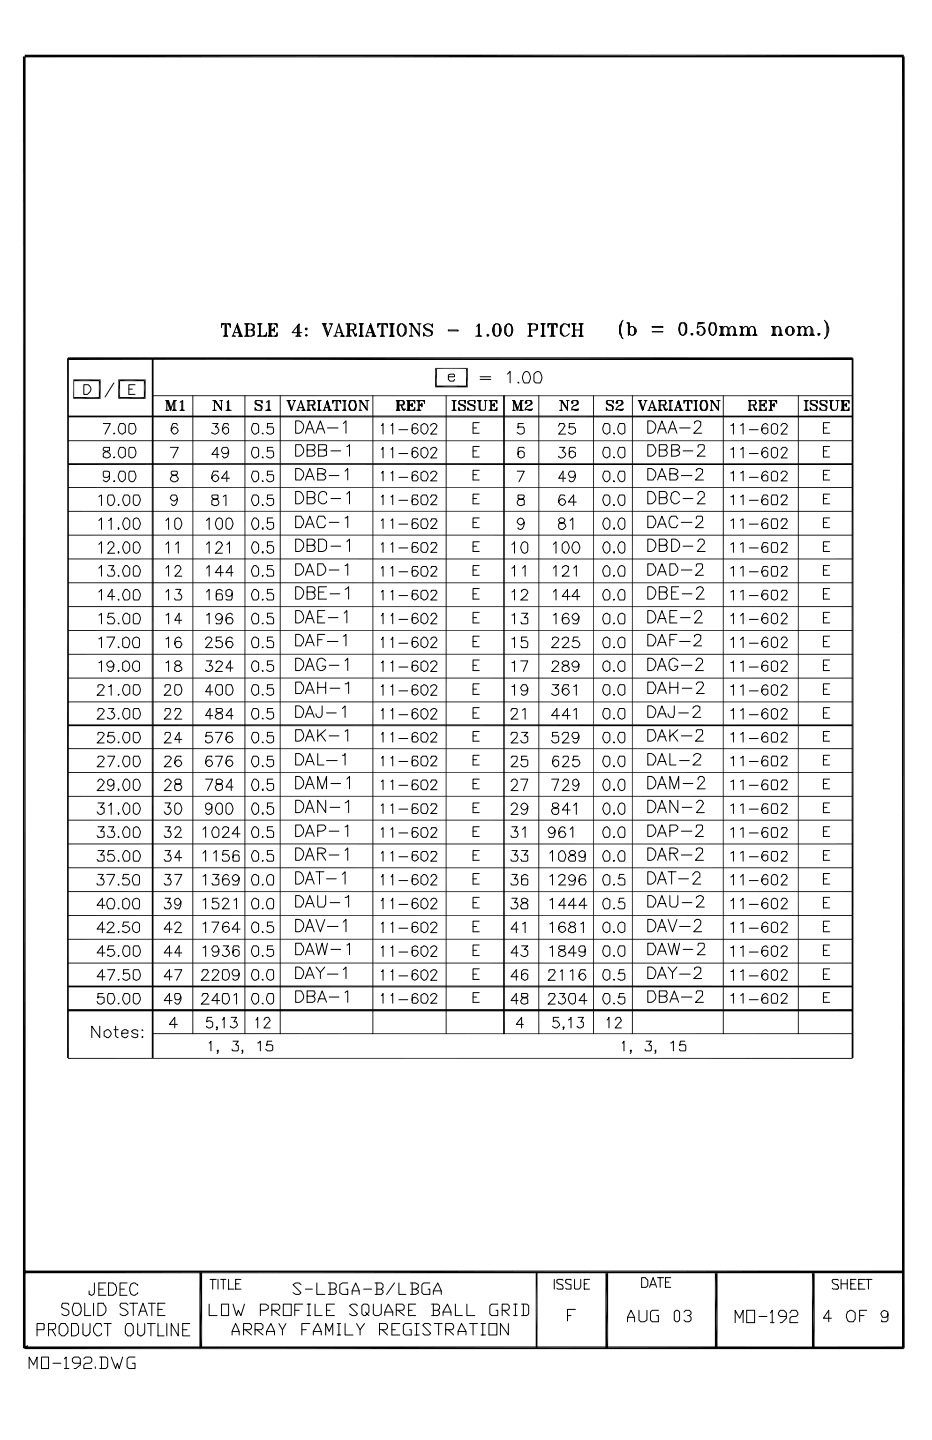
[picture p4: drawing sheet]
<svg xmlns="http://www.w3.org/2000/svg" width="279mm" height="432mm" viewBox="0 0 279 432" stroke-linecap="round" stroke-linejoin="round" font-family="sans-serif">
<g fill="none" stroke="#000" stroke-width=".3">
<path d="M66.7 97.1l-.3 .5M66.9 97.1l-.5 .3 .8-.3M67.5 97.1v3.7v-.3l-.3 .3M67.7 97.1v3.7M68.3 97.1l.8 .3-.6-.3M69.1 97.6l-.3-.5 .3 1.1v-1.1h-2.7v1.1M70.4 99.7h1.6M70.9 97.6l1.1 3.2v-.3l-.3 .3M71.2 97.6l1 3.2M73.3 97.1h2.1l.8 .3v1l-.8 .6M73.6 97.1l.2 .3zM73.8 97.1v3.7"/>
<path d="M74.1 97.1v3.7M74.3 97.1l-.2 .3 .5-.3M75.4 97.1l.5 .5v.8l-.5 .6h-1.3M75.4 99h.5l.3 .2v1.3l-.8 .3h-2.1M75.4 99h.3l.2 .5v.8l-.5 .5M75.9 97.4l.3 .5-.3 .5M75.9 99.2l.3 .3-.3 1M77.5 97.1l.3 .3-.5-.3h1.3M77.8 97.1v3.7M78.1 97.1v3.7M78.3 97.1l-.2 .3zM81 97.4v3.1"/>
<path d="M81.5 97.1l-.3 .3v-.3v3.7v-.3l.3 .3M82.3 97.1l.8 .3-.6-.3M82.3 98.2v1.3l-.3-.5zM82.3 98.4l-.5 .6 .5 .2M82.3 98.7l-.8 .3h.8h-1.1M83.1 97.6l-.3-.5 .3 1.1v-1.1h-2.7l.3 .3v-.3v3.7v-.3l-.3 .3h2.7v-1.1l-.3 1.1 .3-.5M89.2 97.6v3.2v-.3l-.3 .3M89.4 97.4v3.1M90.5 99.7h-2.9l2.1-2.6v3.7v-.3l.3 .3M91.5 98.4h.3v.3v-.3h.3v.3l-.3 .3zM96.6 97.1h1.3M97.1 97.1l1.1 3.7"/>
<path d="M97.1 97.4l-.3-.3 1.4 3.7M97.6 97.1l-.2 .3v-.3l1 3.2M98.7 97.1h1M99 97.1l.5 .3v-.3M99.5 97.4l-1.3 3.4M100.8 99.7h1.6M101.6 97.6l1.1 3.2zM103.7 97.1h2.1l.8 .3v1l-.2 .3-.6 .3h-1M104 97.1l.2 .3v-.3v3.7v-.3l-.2 .3M104.5 97.4v3.1M105 97.1l-.2 .3v-.3v3.7v-.3l.2 .3M105.8 97.1l.6 .3v1.3l-1.1 .3"/>
<path d="M106.4 97.4l.2 .5-.2 .5M107.9 97.1l.3 .3-.5-.3h1.3M108.2 97.1v3.7M108.5 97.1v3.7M108.7 97.1l-.2 .3zM110.3 99.7h1.6M110.9 97.6l1 3.2v-.3l-.2 .3M111.1 97.6l1.1 3.2M113.8 97.1l-.6 .3 .8-.3M114.6 97.1v3.7M114.8 97.1v3.7M115.1 97.1l1.1 .3-.6-.3 .6 .5"/>
<path d="M115.9 97.1l.3 1.1v-1.1h-3v1.1l.3-1.1-.3 .5M116.7 97.1h1.6M116.9 97.1l.3 .3v-.3v3.7v-.3l-.3 .3M117.5 97.4v3.1M118 97.1l-.3 .3v-.3v3.7v-.3l.3 .3M119.3 97.6a1.38 1.38 0 0 1 2.4 .3v2.1a1.4 1.4 0 0 1-2.4 .3 3.3 3.3 0 0 1 0-2.7zM119.6 97.6l-.3 .3v2.1l.3 .3M120.1 97.1a2.44 2.44 0 0 0 0 3.7M120.6 97.1a2.44 2.44 0 0 1 0 3.7M121.2 97.6l.5 .8v1.1l-.5 .8M123.3 97.4l-.5-.3h.8l2.1 3.2M123.3 97.1l2.1 3.2"/>
<path d="M125.1 97.1h1.1M125.4 97.1l.3 .3 .2-.3M125.7 97.4v3.4l-2.4-3.7v3.4M127.3 98.2l.5 .5 1.1 .3 .5 .5M127.5 97.4l-.2 .2 .2 .8 2.1 1.1-.2 1a1.51 1.51 0 0 1-2.4-.8v1.1l.3-.5M129.4 97.6l.2-.5v1.1a1.42 1.42 0 0 0-1.5-1.1l-1.1 .5v.6l.8 .8 1.1 .2 .5 .5v.6l-.3 .2M134.4 99h2.9v.2h-2.9zM142.9 97.9l.8-.8v3.7M143.4 97.4v3.4M143.7 97.4v3.1M148.2 97.4a1.12 1.12 0 0 1 1.8 .5 2.13 2.13 0 0 1-.8 2.9h-.5a2.28 2.28 0 0 1-.5-3.4zM148.2 97.4l-.3 1 .3 2.1"/>
<path d="M148.7 97.1l-.5 .5v2.7l.5 .5M149.2 97.1l.6 .5v2.7l-.6 .5M149.8 97.4l.2 1-.2 2.1M151.3 97.9l.6-.5 .8-.3a2.13 2.13 0 0 1 0 3.7l-.8-.3-.6-.5zM151.9 97.4l-.6 1v1.1l.6 1M152.4 97.1l-.5 .3a4.4 4.4 0 0 0 0 3.1l.5 .3M152.7 97.1a2.44 2.44 0 0 1 0 3.7M153.2 97.4l.3 .5v2.1l-.3 .5M158.2 97.1h2.1l.8 .3v1.3l-.2 .3h-1.9M158.5 97.1l.2 .3zM158.7 97.1v3.7M159 97.1v3.7"/>
<path d="M159.3 97.1l-.3 .3 .5-.3M160.3 97.1l.6 .5v.8l-.3 .6h-.3M160.9 97.4l.2 .5v.5l-.2 .3M162.5 97.1l.2 .3-.5-.3h1.3M162.7 97.1v3.7M163 97.1v3.7M163.2 97.1l-.2 .3zM164.6 97.1l-.3 .5M164.8 97.1l-.5 .3 .8-.3M165.4 97.1v3.7v-.3l-.3 .3M165.6 97.4v3.1M165.9 97.1v3.7v-.3l.3 .3"/>
<path d="M166.2 97.1l.8 .3-.6-.3M166.7 97.1l.3 .5M167 97.1v1.1v-1.1h-2.7v1.1M168.5 97.6l-.5 .8v1.1l.5 .8M169.1 97.1a2.44 2.44 0 0 0 0 3.7M170.4 97.6l.3-.5v1.1a1.4 1.4 0 0 0-1.3-1.1 1.4 1.4 0 0 0-1.4 .8v2.1a1.48 1.48 0 0 0 1.3 .8 1.48 1.48 0 0 0 1.4-.8M171.7 97.1l.3 .3-.6-.3h1.4M172 97.1v3.7M172.2 99h1.9M172.2 97.1v3.7M172.5 97.1l-.3 .3zM173.8 97.1l.3 .3-.5-.3h1.3"/>
<path d="M174.1 97.1v3.7M174.4 97.1v3.7M174.6 97.1l-.2 .3zM186.3 97.1a2.94 2.94 0 0 0 0 3.4M186.5 96.3l-.2 .5a6.1 6.1 0 0 0 .2 4.5M186.8 96l-1.1 1.6v2.4l1.1 1.6M187.9 96.8h.7v3.2l.6 .5a1.35 1.35 0 0 0 1.6-1.3 1.35 1.35 0 0 0-1.6-1.3l-.6 .5M188.4 97.1l-.3-.3h.3v3.7l.5-.2M188.6 96.8v3.5M189.7 97.9l.5 .5v1.6l-.5 .5M190.2 98.4l.3 .6-.3 1M195.5 97.9h3.2v.3h-3.2z"/>
<path d="M195.5 99.5h3.2M204 96.8h1.3l.5 .6v2.3l-.5 .6-.8 .2a2.53 2.53 0 0 1-.5-3.7zM204 97.1l-.3 .3v2.3l.3 .3M204.5 96.8h-.2a2.87 2.87 0 0 0 .2 3.7M204.8 96.8h.5a5.4 5.4 0 0 1 0 3.5l-.5 .2M205.3 97.1a2.15 2.15 0 0 1 0 2.9M209 99.5h.3v.2h-.3zM209.3 96.8l-.3 1.6a1.33 1.33 0 0 1 2-.2 1.33 1.33 0 0 1 0 2 1.33 1.33 0 0 1-2-.2v-.5h.5v.2l-.5 .3M210.3 97.9a1.48 1.48 0 0 1 .9 1.3 1.48 1.48 0 0 1-.9 1.3M210.6 96.8h-1.3h1.8l-1.8 .3M211.1 98.4v1.6M213 96.8h1.3a2.53 2.53 0 0 1-.5 3.7h-.3a2.53 2.53 0 0 1-.5-3.7z"/>
<path d="M213 97.1l-.3 .3v2.3l.3 .3M213.5 96.8h-.2a2.87 2.87 0 0 0 .2 3.7M213.8 96.8h.2a2.87 2.87 0 0 1-.2 3.7M214.3 97.1l.3 .3v2.3l-.3 .3M215.6 97.9h1.1v2.6v-.5M215.9 97.9l.3 .3M216.2 97.9v2.6M216.4 98.2v2.1M216.7 98.7l.5-.8 1.1 .3 .2 .8v1.5M217.8 97.9l.5 .8v1.8M218.3 98.4v1.9l-.5 .2h1.3M218.5 98.7l.3-.5 1.1-.3 .5 .5v2.1"/>
<path d="M219.9 97.9l.2 .8v1.8M220.1 98.4l.3 .6v1.3l.5 .2h-1.3M221.7 97.9h.8v2.6M222.2 98.2l-.2-.3 .2 .5M222.2 97.9v2.6M222.5 98.7l.8-.8h.5l.8 1.1v1.5v-.5M222.5 98.2v2.1l.5 .2h-1.3M223.8 97.9l.3 .3v2.3v-.5M224.1 98.4l.3 .6v1.3M224.6 98.7l.6-.8 1 .3 .3 .8v1.5M225.7 97.9l.5 .8v1.8M226.2 98.4v1.9l-.5 .2h1.3"/>
<path d="M231.2 97.9h1.1v2.6v-.5M231.5 97.9l.3 .3M231.8 97.9v2.6M232 98.2v2.1M232.3 98.7l.5-.8 1.1 .3 .3 .8v1.5M233.4 97.9l.5 .8v1.8M233.9 98.4v1.9l-.5 .2h1.3M236 98.4l-.3 .6 .3 1M236.5 97.9l-.5 .5v1.6l.5 .5M237.1 97.9l.5 .5v1.6l-.5 .5M237.6 98.4l.3 .6-.3 1M238.9 97.9h.8v2.6"/>
<path d="M239.4 98.2l-.2-.3 .2 .5M239.4 97.9v2.6M239.7 98.7l.3-.5 1-.3 .6 .5v2.1M239.7 98.2v2.1l.3 .2-.3-.5M241 97.9l.3 .8v1.8M241.3 98.4l.3 .6v1.3l.5 .2h-1.3M241.6 98.7l.8-.8h.5l.8 1.1v1.5v-.5M242.9 97.9l.3 .3v2.3v-.5M243.2 98.4l.2 .6v1.3M247.1 96a3.5 3.5 0 0 1 0 5.6M247.4 96.3l.5 1.1v3.1l-.5 .8M247.9 97.1l.3 1.3-.3 2.1"/>
<path d="M22.1 113.8v5.8M25.1 115.4h1.4a1.41 1.41 0 0 1 .5 2.1l-.8 .8h-1.1zM34.1 114.8l-2.6 4.3M38.6 116.7h1.1M40.5 115.4h-1.9v2.9h1.9M45.8 118.7h209.8M57.8 118.5v191.6M66.9 100.8h1.4l-.6-.3 .3 .3M69.6 100.8h1M69.8 100.8v-.3l.6 .3M69.8 100.5l1.4-3.4 1.3 3.7-.3-.3M71.4 100.8h1.4"/>
<path d="M73.4 118.5v191.6M73.8 100.5l-.2 .3zM74.3 100.8l-.2-.3 .5 .3M77.5 100.8l.3-.3-.5 .3h2.6v-1.1l-.3 1.1M78.1 100.5l.2 .3zM79.9 100.3l-.5 .5 .5-.3-1.1 .3M82.3 100.8l.8-.3-.6 .3M84 118.5v191.6M88.6 100.8h1.6M91.5 100.5l.3-.2 .3 .2-.3 .3zM91.8 100.5h.3M100 100.8h1.1"/>
<path d="M100.3 100.8l.2-.3 .3 .3M100.5 100.5l1.1-3.4 1.3 3.7M102.7 100.5l.5 .3h-1.1l.6-.3-.3 .3M103.7 100.8h1.6M106.4 100v.5h.2M106.9 100v.5l-.5 .3-.6-1.8 .6 1.3 .2 .2 .3-.2M107.9 100.8l.3-.3-.5 .3h1.3M108.5 100.5l.2 .3zM109.5 100.8h1.1M109.8 100.8v-.3l.5 .3M109.8 100.5l1.3-3.4 1.3 3.7-.2-.3M111.4 100.8h1.3"/>
<path d="M111.8 118.5v191.6M114.3 100.8l.3-.3-.6 .3h1.4M114.8 100.5l.3 .3zM116.7 100.8h1.6M123.6 100.8l-.3-.3-.5 .3h1M130.4 110.5h9.8M133.7 118.5v191.6M134.4 113h1.9v-.6l-.3-.2h-1.1l-.5 .2v1.4l.5 .5h1.1l.3-.5M142.6 100.8h1.9M143.4 100.5l-.3 .3zM143.9 100.8l-.2-.3 .5 .3M143.9 113h3.2"/>
<path d="M143.9 113.8h3.2M146 100.3l.6 .2-.6 .3zM146 100.5h.3zM150.9 118.5v191.6M151.2 118.5v191.6M152.1 112.2l.8-.8v3.4M155.3 114.6l.3 .2h-.3zM157.2 111.7l.8-.3a2.28 2.28 0 0 1 .5 3.4h-1.3a2.59 2.59 0 0 1 0-3.1zM158.2 100.8h1.3l-.5-.3 .3 .3M158.7 100.5l-.2 .3zM160.6 111.7l.8-.3a2.28 2.28 0 0 1 .5 3.4h-1.3l-.5-.5v-2.1zM161.5 118.5v191.6"/>
<path d="M162.5 100.8l.2-.3-.5 .3h1.3M163 100.5l.2 .3zM164.8 100.8h1.6M171.7 100.8l.3-.3-.6 .3h1.4M172.2 100.5l.3 .3zM173.8 100.8l.3-.3-.5 .3h1.3M174.4 100.5l.2 .3zM177.9 118.5v191.6M189.6 118.5v191.6M207.2 100h.2v.3v-.3h.3v.3l-.3 .2zM215.6 100.5h1.6M216.2 100.3l-.3 .2"/>
<path d="M216.7 100.3l.3 .2M216.8 118.5v191.6M218.3 100l-.3 .5M218.5 100l.3 .5-.3-.2M220.1 100l-.2 .5 .2-.2M220.4 100l.3 .5M222.2 100l-.2 .5 .2-.2M222.5 100l.3 .5M223.6 100.5h1.6M224.1 100.3l-.3 .2M224.6 100.3l.3 .2M226.2 100l-.2 .5"/>
<path d="M226.5 100l.2 .5-.2-.2M231.2 100.5h1.6M231.8 100.3l-.3 .2M232.3 100.3l.3 .2M233.9 100l-.3 .5M234.2 100l.2 .5-.2-.2M238.9 100.5h1.3M239.3 118.5v191.6M239.4 100l-.2 .5 .2-.2M241.3 100l-.3 .5 .3-.2M241.6 100l.2 .5M242.6 100.5h1.6"/>
<path d="M243.2 100.3l-.3 .2M243.7 100.3l.2 .2M245.3 100h.5v.3l-.5 .2v-.5h.2v.3h-.2zM20.4 132.2h235.2M31 127h2.1l-1.6 3.2M31.2 134.1l-.2 .3v.5l1.5 .8 .6 .6v.5a1.51 1.51 0 0 1-2.1 .3v-1.1l.2-.3 1.1-.5h.5v-1.1zM34.1 137.1h.3l-.3 .2zM34.1 129.9h.3l-.3 .3zM36 134.1h1l.6 .6v2.1l-1.1 .5a1.97 1.97 0 0 1-.5-3.2zM36 127h1l.6 .5v2.1l-1.1 .6a1.97 1.97 0 0 1-.5-3.2zM38.9 134.1h1.3a1.87 1.87 0 0 1-.8 3.2l-.8-.5v-2.1zM38.9 127h1.3a1.87 1.87 0 0 1-.8 3.2l-.8-.6v-2.1z"/>
<path d="M49.7 123h.8zM49.7 120.1h.8l.8 2.7M50 123v-2.9l1.1 2.9 1-2.9v2.9M50.3 120.1l.8 2.7M51.1 134.1h2.3l-1.5 3.2M51.6 123h1.3M52.1 122.8v.2h-.2M52.1 120.1h.8M52.4 120.1v2.9zM52.4 120.1h.3l-.3 .3M52.4 122.8l.3 .2h-.3M53.2 127.5l-.3-.5h-1a1.88 1.88 0 0 0 .5 3.2 1.07 1.07 0 0 0 1-1.2 1.07 1.07 0 0 0-1.3-.9l-.8 1"/>
<path d="M54 120.6l.8-.5v2.9M54 123h1.3M54.5 120.4v2.6zM54.5 122.8l-.3 .2h.3M54.8 122.8v.2h.2M63.8 127h1.6l-.8 1.1h.5l.3 .2a1.14 1.14 0 0 1-.2 1.5 1.14 1.14 0 0 1-1.4 .1h-.3v-.3M63.8 123h1M63.8 120.1h.8M64 123h.6M65.6 136.3h-2.1l1.6-2.2v3.2M65.9 120.1h.8h-.6M66.1 122.8l-1.5-2.7 1.8 2.7"/>
<path d="M66.4 120.1v2.9l-2.1-2.9v2.9M67.7 123h1.6M68.3 122.8v.2h-.3M68.3 120.4v2.6M68.5 135.2l-.5 .8h-1.1a1.07 1.07 0 0 1 0-1.9h1.1a1.87 1.87 0 0 1-.8 3.2l-.5-.5M68.5 127.5l-.2-.5h-1.1a1.88 1.88 0 0 0 .5 3.2l.8-.6v-1l-.2-.3-.8-.2-.8 1M68.5 120.4v2.6v-2.9l-.5 .5M68.5 122.8l.3 .2h-.3M75.9 134.1h1.1l.5 .6v2.1l-.8 .5a1.59 1.59 0 0 1-1.3-1 1.59 1.59 0 0 1 .3-1.6zM75.9 127h1.1l.5 .5v2.1l-.8 .6a1.59 1.59 0 0 1-1.3-1 1.59 1.59 0 0 1 .3-1.7zM76.7 120.9v.3l1.6 .5v.3M76.7 120.1v1.1a1.44 1.44 0 0 1 1.9 1.3l-.3 .5h-1.3l-.5-.8v.8l.2-.2"/>
<path d="M78.3 120.4l.3-.3v.8l-.5-.8h-1.4l-.2 .3v.5l.2 .3 1.6 .8v1M78.6 137.1h.2v.2zM78.6 129.9h.2v.3zM79.6 123h1.6M79.9 120.6l.8-.5v2.9M80.4 120.4v2.6zM80.4 122.8l-.2 .2M80.7 122.8v.2h.3M81.8 134.1h-1.6v1.4v-.3h1.6l.2 .5v1.1a1.28 1.28 0 0 1-2.1 0M81.8 127h-1.6v1.3v-.2h1.6l.2 .5v1a1.28 1.28 0 0 1-2.1 0M86 120.1h1M86.8 120.1l-.3 .3-.2-.3 1 2.9"/>
<path d="M87.6 122.8l-1.1-2.7 .8 2.9M87.8 120.1h.8h-.5M88.4 120.1l-1.1 2.9M88.6 126.2a1.89 1.89 0 0 1 2.4 2.1l-.8 1.3-.5 .3h-1.1zM88.6 133.3h1.6l.3 .6a1.69 1.69 0 0 1 .5 1.7 1.69 1.69 0 0 1-1.3 1.2h-1.1zM88.9 123h.8M89.2 123l1-2.9 1.1 2.9-.3-.2-.2 .2h.2M89.4 122.2h1.4M90.2 120.4l.8 2.6zM90.5 123h1M91.5 129.9l1.4-3.7 1.3 3.7M92.1 134.9h1.6l.5-.2 .3-.6-.3-.8h-2.1v3.5h1.6l.5-.3 .3-.8-.3-.5-.5-.3"/>
<path d="M92.1 128.6h1.6M92.3 120.4v-.3h-.2h2.1l.3 .5-.3 .8h-1.6M92.3 122.8v.2h-.2h1M92.3 120.1v2.9M92.6 120.1v2.9zM92.6 120.1h.3l-.3 .3M92.6 122.8l.3 .2h-.3M93.4 121.4l.8 1.6h.3v-.5M93.7 120.1l.5 .3v.8l-.5 .2M93.7 121.7l.5 1.1h.3M93.9 122.5l.3 .5h.3M94.2 120.4v.8"/>
<path d="M94.7 129.9l1.3-3.7 1.4 3.7M95.2 128.6h1.6M95.5 122.8v.2h-.3h1.1M95.5 134.9h1.6l.8-.2v-1.1l-.3-.3h-2.1v3.5h1.6l.8-.3v-1.3l-.8-.3M95.5 120.1v2.9M95.8 120.1v2.9zM95.8 120.1h.2l-.2 .3M95.8 122.8l.2 .2h-.2M96.3 120.1h-1.1h.3v.3M97.4 123h-.6h.8M97.4 122.2h1.3M97.9 120.4l.8 2.6"/>
<path d="M98.2 120.4l.8 2.6-.8-2.9-1.1 2.9M98.2 128.3h3.1M98.7 122.8v.2h-.3h1.1M99 122.8l.2 .2M99.2 135.2h2.9M99.7 120.1h2.4v.8l-.2-.8 .2 .3-.5-.3M99.7 120.1v.8l.3-.8-.3 .3 .6-.3M99.7 120.1h.8M100.3 123h1.3M100.8 120.1v2.9h-.3l.3-.2M101.1 120.1v2.9zM101.1 122.8l.2 .2h-.2"/>
<path d="M101.3 120.1h.8M102.7 120.1h1h-.2v.3M102.9 127l.8-.8v3.7M103.2 120.1v2.9zM103.2 120.1h-.3l.3 .3M103.2 122.8l-.3 .2h.3M103.5 122.8v.2h.2h-1M103.5 120.1v2.9M104 133.9l.8-.6v3.5M104.8 120.4a1.72 1.72 0 0 1 1.8 0v.5a1.65 1.65 0 0 1-.2 2.1h-1.4l-.2-.2a1.72 1.72 0 0 1 0-1.9zM105 120.4l-.2 .5v1.6l.2 .3M105.6 120.1h-.3l-.5 1.1v.8l.5 1h.3"/>
<path d="M105.8 120.1h.3l.5 1.1v.8l-.5 1h-.3M106.4 120.4l.2 .5v1.6l-.2 .3M107.7 120.1h.5M108.2 123h-.5h.8M109.5 120.1h1.1M109.8 122.8l-1.6-2.7 1.9 2.7M109.8 120.1h.5M110.1 120.1v2.9l-2.2-2.9v2.9M114.3 127.5h.3l.2-.5v3.2M114.3 134.7h.3l.2-.6v3.2M117.2 127.5h.3l.2-.5v3.2M117.2 134.7h.3l.2-.6v3.2"/>
<path d="M119.1 120.4v-.3h-.3h2.1l.3 .3v.8l-.3 .2h-1.3M119.1 122.8v.2h-.3h1.1h-.3v-.2M119.1 120.1v2.9M119.3 120.1v2.9M119.6 120.1v2.9M119.6 128.9h2.6M119.6 136h2.6M119.9 120.1h-.3v.3M120.1 121.4l.8 1.6h.3l.2-.5M120.4 120.1l.5 .3v.8l-.5 .2M120.4 121.7l.5 1.1h.5M120.6 122.5l.6 .5"/>
<path d="M120.9 120.4l.3 .2-.3 .6M122.2 122.8v.2h-.2h2.4v-.8l-.3 .8M122.2 120.1v2.9M122.5 120.1v2.9M122.8 122.8v.2h.2M122.8 120.1v2.9M123 120.1h-.2v.3M123.6 120.9v1.1l-.3-.6zM123.6 121.2l-.3 .2 .3 .3-.6-.3h.6h-.8M123.6 123h.8M123.6 120.1h.8M123.8 120.1l.6 .3z"/>
<path d="M123.8 123l.6-.2zM124.1 120.1l.3 .8v-.8h-2.4h.2v.3M124.9 120.1h2.4v.8v-.8h-.8M124.9 123h1.3M125.1 127.5v-.2a1.02 1.02 0 0 0-1.5 .2v2.1l.2 .3a.95 .95 0 0 0 1.3-.3 .95 .95 0 0 0-.2-1.3h-1.1l-.2 .3v.5M125.1 134.7v-.3a1.02 1.02 0 0 0-1.5 .3v2.1l.2 .3a.95 .95 0 0 0 1.3-.3 .95 .95 0 0 0-.2-1.3l-.5-.3-.6 .3-.2 .2v.6M125.4 120.4l-.3-.3h.3v2.9h-.3l.3-.2M125.7 120.1v2.9zM125.7 120.1h.2l-.2 .3M125.7 122.8l.2 .2h-.2M126.2 127.5l1.1-.5a1.51 1.51 0 0 1 1 1.9l-.5 1-.8 .3-.8-.8zM126.2 134.7l1.1-.6a1.51 1.51 0 0 1 1 1.9l-.5 1.1-.8 .2-.8-.8z"/>
<path d="M126.5 120.9v1.1zM126.5 121.2l-.3 .2 .3 .3-.6-.3h.6h-.8M126.7 120.1l.6 .3-.3-.3M129.1 127.8a1.02 1.02 0 0 1 1.3-.8l.6 .8-1.9 2.4h1.9M129.1 134.9a1.02 1.02 0 0 1 1.3-.8l.6 .8-1.9 2.4h1.9M135.5 123h1.3M135.5 120.1h1.3M135.7 120.1h.3v.3M136 122.8v.2h-.3M136 120.1v2.9M136.3 120.1v2.9zM136.3 120.1h.2l-.2 .3"/>
<path d="M136.3 122.8l.2 .2h-.2M137.6 120.9l.5 .5 1.3 .6M137.8 120.1l-.2 .3v.5l1.8 .8v1.1l-.2 .2h-1.4l-.2-.2v-.6v.8v-.2M139.4 120.4v-.3v.8v-.5l-.2-.3h-1.4l-.2 .3v.8l1.3 .5 .5 .5v.6l-.2 .2M140.5 120.9l.5 .5 1.3 .6M140.8 120.1l-.3 .3v.5l1.8 .8v1.1l-.2 .2h-1.3l-.6-.8v.8l.3-.2M141.8 128.3h1.1M141.8 135.2h1.1M142.3 120.4v-.3v.8v-.5l-.2-.3h-1.3l-.6 .3v.5l.3 .3 1.3 .5 .5 .5v.6l-.2 .2M143.1 120.1h1.1h-.3v.3M143.4 120.1l.3 .3M143.7 126.7h-1.9v3.2h1.9"/>
<path d="M143.7 133.9h-1.9v3.2h1.9M143.9 120.1v2.7l.6 .2M145.5 120.1v2.7l-.2 .2h-1.4l-.2-.2v-2.7v2.4l.2 .3M145.8 120.1h-.5h.7M146.6 120.1h2.4v.8l-.3-.8 .3 .3-.6-.3M146.6 123h2.4v-.8l-.3 .8 .3-.2-.6 .2M147.1 120.1v2.9zM147.1 120.1h-.3l.3 .3M147.1 122.8l-.3 .2h.3M147.4 122.8v.2h.2M147.4 120.1v2.9M147.6 120.1h-.2v.3"/>
<path d="M148.2 120.9v1.1l-.3-.6zM148.2 121.2l-.3 .2 .3 .3-.6-.3h.6h-.8M148.2 123h.8M148.2 120.1h.8M153.7 120.1h.6M154.3 123h-.6h.8M155 122.8l-.7-2.7 1 2.7M155.6 123h1.3M156.1 122.8l-.3 .2h.3M156.4 122.8v.2h.2M156.4 120.1v2.9M156.6 120.1h-.2v.3"/>
<path d="M156.9 120.1h-.8v2.9v-2.9l-1.1 2.9-1-2.9v2.9M156.9 127h-1.6v1.3v-.2h1.6l.3 .5v1a1.28 1.28 0 0 1-2.2 0M157.2 134.4l-.3-.3h-1.3l-.3 .6v2.1a1.07 1.07 0 0 0 1.9 0v-1.1a1.07 1.07 0 0 0-1.9 0v.6M157.4 122.8h2.1M157.7 120.6v.3zM157.7 120.4l.3 .5h-.6l.3-.8h1.6l.2 .8-.5 .5a1.72 1.72 0 0 0-1.6 1.6M158.7 120.1h.3l.3 .8-1.1 .8M159.3 120.4v.8M159.5 122.5l-.2 .5-1.3-.2 .7 .2h.6v-.2M167.5 127.8l.2-.8h1.4l.2 .8-1.8 2.4h2.1M167.7 134.1h1.6l-.8 1.1h.3l.8 .8a1.32 1.32 0 0 1-.7 1.2 1.32 1.32 0 0 1-1.4-.1v-.3M167.7 120.1h.8l1.6 2.7-1.8-2.7"/>
<path d="M167.7 123h.8h-.5M170.1 120.1v2.9l-1.8-2.9v2.9M170.4 120.1h-.5h.8M171.4 120.6h.3v.3h-.3zM171.4 120.4h.3v.5h-.3v-.5l.3-.3h1.3l.3 .3v.8l-1.3 .5-.6 .5v.8M172.2 127h-1.5v1.3v-.2h1.3l.5 .5v1l-.5 .3a1.02 1.02 0 0 1-1.6-.3M172.5 134.4l-.3-.3h-1.3l-.2 .6v2.1l.7 .5 1.1-.5v-1.1l-.8-.5-.8 .3-.2 .2v.6M172.8 120.1h.2v1.1l-1 .5M173 120.4l.3 .2-.3 .6M173.3 122.5v.5l-1.6-.2 .8 .2h.5l.3-.2h-1.9M181.2 134.1h1.1l.5 .6v2.1l-1 .5a1.97 1.97 0 0 1-.6-3.2zM181.2 127h1.1l.5 .5v2.1l-1 .6a1.97 1.97 0 0 1-.6-3.2z"/>
<path d="M182 120.9v.3l1.6 .5v.3M182 120.1v1.1a1.44 1.44 0 0 1 1.9 1.3l-.3 .5h-1.3l-.5-.8v.8l.2-.2M183.6 120.4l.3-.3v.8l-.5-.8h-1.4l-.2 .3v.5l.2 .3 1.6 .8v1M183.9 137.1h.2v.2zM183.9 129.9h.2v.3zM184.7 122.8h2.1M184.9 120.6v.3zM184.9 120.4l.3 .5h-.5l.2-.8h1.6l.3 .8-.5 .5a1.72 1.72 0 0 0-1.6 1.6M185.7 134.1h1.4l.2 .6v2.1a1.07 1.07 0 0 1-1.8 0 2.43 2.43 0 0 1 .2-2.7zM185.7 127h1.4l.2 .5v2.1a1.07 1.07 0 0 1-1.8 0 2.43 2.43 0 0 1 .2-2.6zM186 120.1h.3l.2 .8-1 .8M186.5 120.4v.8"/>
<path d="M186.8 122.5l-.3 .5-1.3-.2 .8 .2h.5v-.2M191.3 120.1h1.1M192.1 120.1l-.3 .3-.2-.3 1 2.9M192.9 122.8l-1.1-2.7 .8 2.9M193.1 120.1h.8h-.5M193.7 120.1l-1.1 2.9M194.2 126.2a1.89 1.89 0 0 1 2.4 2.1l-.8 1.3-.5 .3h-1.1zM194.2 133.3h1.6l.3 .6a1.69 1.69 0 0 1 .5 1.7 1.69 1.69 0 0 1-1.3 1.2h-1.1zM194.2 123h.8M194.5 123l1-2.9 1.1 2.9M194.7 122.2h1.4M195.5 120.4l.8 2.6z"/>
<path d="M195.8 123h1l-.5-.2-.2 .2h.2M197.1 129.9l1.3-3.7 1.4 3.7M197.6 120.4v-.3h-.2h2.1l.3 .5-.3 .8h-1.6M197.6 122.8v.2h-.2h1M197.6 134.9h1.6l.6-.2 .2-.6-.2-.8h-2.2v3.5h1.6l.6-.3 .2-.8-.2-.5-.6-.3M197.6 120.1v2.9M197.6 128.6h1.9M197.9 120.1v2.9zM197.9 120.1h.5M197.9 122.8l.3 .2M198.2 120.1l-.3 .3M198.7 121.4l.8 1.6h.3l.2-.5"/>
<path d="M199 120.1l.5 .3v.8l-.5 .2M199 121.7l.5 1.1h.5M199.2 122.5l.3 .5h.3M199.5 120.4v.8M200.3 129.9l1.3-3.7 1.3 3.7M200.8 122.8v.2h-.2h1M200.8 120.1v2.9M200.8 128.6h1.6M201.1 120.1v2.9zM201.1 122.8l.2 .2M201.3 134.9h1.4l.8-.2 .2-.8-.5-.6h-1.9v3.5h1.4l.8-.3 .2-.8-.2-.5-.8-.3M201.3 120.1l-.2 .3"/>
<path d="M201.6 120.1h-1h.2v.3M202.7 123h-.6h.8M202.7 122.2h1.3M203.2 120.4l.8 2.6M203.5 120.4l.8 2.6-.8-2.9-1.1 2.9M203.7 128.3h3.2M204 122.8v.2h-.3h1.1M204.3 122.8l.2 .2M204.8 135.2h2.9M205.1 120.1h2.3v.8l-.2-.8 .2 .3-.5-.3M205.1 120.1v.8l.2-.8-.2 .3 .5-.3M205.1 120.1h.7"/>
<path d="M205.6 123h1.3M206.1 120.1v2.9h-.3l.3-.2M206.4 120.1v2.9zM206.4 122.8l.2 .2h-.2M206.6 120.1h.8M208 120.1h1h-.2v.3M208.2 127v-.5l.6-.3h.7l.6 .3v1l-.3 .6-1.8 1.8h2.3M208.5 120.1v2.9zM208.5 120.1h-.3l.3 .3M208.5 122.8l-.3 .2h.3M208.8 122.8v.2h.2h-1M208.8 120.1v2.9"/>
<path d="M209.3 134.1v-.5l.2-.3h1.4l.2 .3v1.1l-2.1 2.1h2.4M210.1 120.4a1.72 1.72 0 0 1 1.8 0v.5a1.65 1.65 0 0 1-.2 2.1h-1.4l-.2-.2a1.72 1.72 0 0 1 0-1.9zM210.3 120.4l-.2 .5v1.6l.2 .3M210.9 120.1h-.3l-.5 1.1v.8l.5 1h.3M211.1 120.1h.3l.5 1.1v.8l-.5 1h-.3M211.7 120.4l.2 .5v1.6l-.2 .3M213 120.1h.5M213.5 123h-.5h.8M214.8 120.1h1.1M215.1 122.8l-1.6-2.7 1.9 2.7M215.1 120.1h.5M215.4 120.1v2.9l-2.1-2.9v2.9"/>
<path d="M219.1 127.5h.5l.3-.5v3.2M219.1 134.7h.5l.3-.6v3.2M222 127.5l.8-.5v3.2M222 134.7l.8-.6v3.2M224.6 120.4v-.3h-.2h2.1l.2 .5-.2 .8h-1.6M224.6 122.8v.2h-.2h1M224.6 120.1v2.9M224.6 128.9h2.7M224.6 136h2.7M224.9 120.1v2.9zM224.9 120.1h.3l-.3 .3M224.9 122.8l.3 .2h-.3"/>
<path d="M225.7 121.4l.8 1.6h.2v-.5M226 120.1l.5 .3v.8l-.5 .2M226 121.7l.5 1.1h.2M226.2 122.5l.3 .5h.2M226.5 120.4v.8M227.8 122.8v.2h-.3h2.2v-.8v.8h-.6M227.8 120.1v2.9M228.1 120.1v2.9zM228.1 120.1h.2l-.2 .3M228.1 122.8l.2 .2h-.2M229.1 120.1h.6v.8v-.8h-2.2h.3v.3M229.1 120.9v1.1l-.2-.6z"/>
<path d="M229.1 121.2l-.2 .2 .2 .3-.8-.3h.8h-1M229.4 120.1l.3 .3zM229.4 123l.3-.2zM230.2 127.5l-.5-.5a1.65 1.65 0 0 0-1.4 1.5 1.65 1.65 0 0 0 1.1 1.7l.8-.6v-1l-.3-.3h-1l-.6 .8M230.2 134.7l-.5-.6a1.65 1.65 0 0 0-1.4 1.5 1.65 1.65 0 0 0 1.1 1.7l.8-.5v-1.1l-.3-.2a1.07 1.07 0 0 0-1.6 .8M230.5 120.1h2.3v.8l-.2-.8 .2 .3-.5-.3M231 120.1v2.9zM231 120.1h-.3l.3 .3M231 122.8l-.3 .2h.3M231.2 127.5a1.07 1.07 0 0 1 1.9 0v1.9l-.3 .5-.5 .3-.8-.3-.3-.5zM231.2 134.7a1.07 1.07 0 0 1 1.9 0v1.8l-.3 .6-.5 .2-.8-.2-.3-.6zM231.2 122.8v.2h.3h-1"/>
<path d="M231.2 120.1v2.9M231.5 120.1h-.3v.3M232 120.9v1.1zM232 121.2l-.2 .2 .2 .3-.5-.3h.5h-.8M232 120.1h.8M234.2 127.8l.5-.8h.8l.5 .5-.3 .8-1.5 1.9h1.8M234.2 134.9l.5-.8h.8l.5 .6-.5 1-1.3 1.6h1.8M241 123h1.4M241 120.1h1.4M241.6 120.1v2.9zM241.6 120.1h-.3l.3 .3M241.6 122.8l-.3 .2h.3"/>
<path d="M241.8 120.4l.3-.3h-.3v2.9h.3l-.3-.2M243.2 120.9v.3l1.5 .5v.3M243.2 120.1v1.1a1.44 1.44 0 0 1 1.8 1.3l-.3 .5h-1.3l-.5-.8v.8l.3-.2M244.7 120.4l.3-.3v.8l-.5-.8h-1.3l-.3 .3v.5l.3 .3 1.5 .8v1M246.1 120.9l.2 .5 1.3 .3v.3M246.1 120.1v1.1l1.3 .2 .5 .6-.3 1h-1.3l-.5-.8v.8l.3-.2M246.9 128.3h1M246.9 135.2h1M247.6 120.4l.3-.3v.8l-.5-.8h-1.3l-.3 .3v.5l.5 .5 1.3 .6v1M248.7 126.7h-1.8v3.2h1.8M248.7 133.9h-1.8v3.2h1.8M249 120.1v2.1l.5 .8h1.1l.2-.2 .3-.6v-2.1"/>
<path d="M249.2 122.8v-2.7v2.4l.8 .5M249.5 120.1l-.3 .3M249.8 120.1h-1.1h.3v.3M250.6 120.1h1M250.8 120.1h.6M252.4 122.8v.2h-.3h2.4v-.8l-.2 .8M252.4 120.1v2.9M252.7 120.1v2.9M252.9 122.8v.2h.3M252.9 120.1v2.9M253.2 120.1h-.3v.3M253.7 120.9v1.1l-.2-.6z"/>
<path d="M253.7 121.2l-.2 .2 .2 .3-.5-.3h.5h-.8M253.7 123h.8M253.7 120.1h.8M254 120.1l.5 .3zM254 123l.5-.2zM254.3 120.1l.2 .8v-.8h-2.4h.3v.3M20.4 153.3h235.2M20.4 146.2h235.2M29.6 149l.8-.6v3.2M29.6 156.1l.8-.8v3.5M32.5 148.4h1.4a2.04 2.04 0 0 1-.6 3.2l-.8-.3-.2-.5v-1.8zM32.5 156.1l.6-.3 .2-.5v3.5"/>
<path d="M32.8 142.3l-.5 .8h-1.1l-.2-.5v-1l.2-.3h1.1l.5 .3v2.1l-.8 .8-1-.6M34.1 144.2h.3l-.3 .3zM35.5 151.3h.2l-.2 .3zM35.5 158.2l.2 .3-.2 .3zM36 141.3h1l.6 .5v1.9l-.8 .8-.8-.3a2.25 2.25 0 0 1 0-2.9zM37.3 148.4h1.1l.5 .6v1.8l-.8 .8h-.5l-.3-.3a2.25 2.25 0 0 1 0-2.9zM37.6 155.3h.5l.8 .8v1.9l-.8 .8h-.5l-.3-.3a2.25 2.25 0 0 1 .3-3.2zM38.9 141.3h1.3a2.06 2.06 0 0 1-.5 3.2l-.8-.3-.3-.5v-1.9zM40.2 148.4h1.3a2.04 2.04 0 0 1-.5 3.2l-.8-.3-.2-.5v-1.8zM40.2 155.6l.5-.3a1.78 1.78 0 0 1 1.4 1.7 1.78 1.78 0 0 1-1.4 1.8l-.5-.3-.2-.5v-1.9zM49.7 156.1l.8-.8v3.5M51.6 141.3l-.3 .3v.5l.3 .2 1.3 .3 .5 .8-.2 .8-.5 .3h-.8l-.6-.3-.2-.8 .5-.8 1.3-.3 .3-.2v-.5l-.3-.3z"/>
<path d="M52.7 155.6l.5-.3a1.78 1.78 0 0 1 1.3 1.7 1.78 1.78 0 0 1-1.3 1.8l-.5-.3-.3-.5v-1.9zM53.2 149.5l-1.1 .8-1-.8 .5-1.1h1.1a2.04 2.04 0 0 1-.6 3.2l-.8-.5M61.9 156.1l.8-.8v3.5M63.8 148.4l-.3 .3 .3 .8 1.3 .3a1.02 1.02 0 0 1 .3 1.5 1.72 1.72 0 0 1-1.9 0v-1.3l1.9-.5v-1.1zM65.1 155.6l.8-.3 .5 .3 .3 .5v1.9l-.3 .5-.8 .3a2.04 2.04 0 0 1-.5-3.2zM65.4 141.6v-.3h-1.4a1.88 1.88 0 0 0 .6 3.2 1.06 1.06 0 0 0 1-1.1 1.06 1.06 0 0 0-1-1.1l-.6 .3-.5 .8M66.9 149l.8-.6v3.2M68 155.6l.5-.3a1.78 1.78 0 0 1 1.4 1.7 1.78 1.78 0 0 1-1.4 1.8l-.5-.3-.3-.5v-1.9zM68.8 143.4h-2.4l1.6-2.1v3.2M75.9 148.4h1.1l.5 .6v1.8l-.8 .8h-.5l-.3-.3a2.25 2.25 0 0 1 0-2.9zM75.9 155.6l.3-.3h.5l.8 .8v1.9l-.8 .8h-.5l-.3-.3a2.25 2.25 0 0 1 0-2.9zM75.9 141.3h1.1l.5 .5v1.9l-.8 .8h-.5l-.3-.3a2.25 2.25 0 0 1 0-2.9z"/>
<path d="M78.6 151.3h.2v.3zM78.6 144.2h.2v.3zM78.8 158.2v.6l-.2-.3zM81.8 148.4h-1.6v1.4v-.3h1.6l.2 .3v1.3a1.18 1.18 0 0 1-1.1 .5 1.18 1.18 0 0 1-1-.8M81.8 155.3h-1.6v1.6v-.3h1.6l.2 .3v1.3a1.16 1.16 0 0 1-1.1 .6 1.16 1.16 0 0 1-1-.8M81.8 141.3h-1.6v1.3v-.3h1.6l.2 .3v1.3a1.18 1.18 0 0 1-1.1 .6 1.18 1.18 0 0 1-1-.8M88.6 140.5a1.81 1.81 0 0 1 2 .6 1.81 1.81 0 0 1 .2 2l-.6 .8h-1.6zM88.6 147.4h1.1a2.02 2.02 0 0 1 1.1 2.9l-1.1 .8h-1.1zM88.6 154.8h1.6l.3 .5a1.51 1.51 0 0 1 0 2.4l-.3 .5h-1.6zM91.5 143.9l1.4-3.4 1.3 3.4M91.5 158.2l1.4-3.4 1.3 3.4M92.1 149.2h1.6l.5-.2 .3-.8-.3-.6-.5-.2h-1.6v3.7h1.6l.5-.3 .3-1-.3-.6h-.5"/>
<path d="M92.1 142.9h1.6M92.1 157.2h1.6M95.2 142.1h1.9l.5-.5-.2-.8-.8-.3h-1.4v3.4h1.9l.5-.5v-.5l-1-.8M97.6 155.6l-.5-.8h-1.6l-.3 .5a2.82 2.82 0 0 0 .3 2.9h1.6l.5-.8M97.9 148.4v-.5a1.33 1.33 0 0 0-1.4-.5 1.33 1.33 0 0 0-1 1v1.9a1.4 1.4 0 0 0 2.4 .2v-.2M98.7 142.6h2.9M98.7 156.6h2.9M99.2 149.5h2.9M103.5 141.3l.7-.8v3.4M103.5 155.3l.7-.5v3.4M104 148.2l.8-.8v3.7M114.3 141.8h.3l.2-.5v2.9"/>
<path d="M114.3 149h.3l.2-.6v2.9M114.3 156.1l.5-.5v2.9M117.2 141.8h.3l.2-.5v2.9M117.2 149h.3l.2-.6v2.9M117.2 156.1l.5-.5v2.9M119.6 157.2h2.6M119.6 143.1h2.6M119.6 150h2.6M125.1 141.8v-.2a1.02 1.02 0 0 0-1.5 .2v2.1l.2 .3h1.1l.2-.3a.95 .95 0 0 0-.2-1.3 .95 .95 0 0 0-1.3 .3v.5M125.1 149v-.6h-1.3l-.2 .6v2.1l.2 .2h1.1l.2-.2a.95 .95 0 0 0-.2-1.3 .95 .95 0 0 0-1.3 .2v.5M125.1 155.8v-.2h-1.3l-.2 .5v2.1l.2 .3h1.1l.5-.8-.5-.8-.5-.3-.8 .6v.2M126.2 141.8l1.1-.5a1.51 1.51 0 0 1 1 1.8l-.5 1.1h-1.1l-.5-.5z"/>
<path d="M126.2 149l.5-.6h1.1a2.25 2.25 0 0 1 0 2.9h-1.1l-.5-.5zM126.2 156.1l.5-.5h1.1a2.25 2.25 0 0 1 0 2.9h-1.1l-.5-.5zM129.1 142.1a1.02 1.02 0 0 1 1.3-.8l.6 .8-1.9 2.1h1.9M129.1 149.2l.3-.8h1.3l.3 .8-1.9 2.1h1.9M129.1 156.4l.3-.8h1.3l.3 .8-1.9 2.1h1.9M141.8 149.5h1.1M141.8 156.6h1.1M141.8 142.3h1.1M143.7 141h-1.9v2.9h1.9M143.7 148.2h-1.9v2.9h1.9M143.7 155.3h-1.9v2.9h1.9M155 141.3h2.2l-1.6 3.2"/>
<path d="M155.3 148.4v1.1l1.6 .3 .3 .2v1.3a1.44 1.44 0 0 1-2.2-.5l.6-1 1.3-.3 .3-.5-.3-.6zM157.2 156.6l-1.1 .8-1.1-.8a1.04 1.04 0 0 1 .7-1.1 1.04 1.04 0 0 1 1.2 .3 2.13 2.13 0 0 1-.8 3l-.8-.3v-.3M168 155.3l-.5 .5 .2 .8 1.4 .3 .5 .8v.3l-.8 .8h-.8l-.5-.6v-1l.2-.3 1.4-.3 .2-.5-.5-.8zM169.3 148.7l-.2-.3h-1.1a1.88 1.88 0 0 0 .5 3.2 1.06 1.06 0 0 0 1.1-1.1 1.06 1.06 0 0 0-1.1-1l-.8 .5-.2 .5M169.6 143.4h-2.1l1.3-2.1v3.2M170.9 156.1l.8-.8v3.5M172.5 142.3l-.5 .8h-1.1l-.5-.8 .5-1h1.1a2.01 2.01 0 0 1-.6 3.2l-.7-.3v-.3M172.8 150.5h-2.4l1.6-2.1v3.2M181.2 148.4h1.1l.5 .6v1.8l-.8 .8h-.2a2.04 2.04 0 0 1-.6-3.2zM181.2 155.6l.8-.3 .8 .8v1.9l-.8 .8h-.2a2.04 2.04 0 0 1-.6-3.2zM181.2 141.3h1.1l.5 .5v1.9l-.8 .8-.8-.3a2.25 2.25 0 0 1 0-2.9zM183.9 151.3h.2v.3z"/>
<path d="M183.9 158.5l.2-.3v.6zM183.9 144.2h.2v.3zM185.7 148.4h1.4l.2 .6v1.8l-.2 .5-.8 .3a2.04 2.04 0 0 1-.6-3.2zM185.7 155.6l.8-.3 .6 .3 .2 .5v1.9l-.2 .5-.8 .3a2.04 2.04 0 0 1-.6-3.2zM185.7 141.3h1.4l.2 .5v1.9l-.2 .5-.6 .3-.8-.3a2.25 2.25 0 0 1 0-2.9zM194.2 140.5a1.81 1.81 0 0 1 2 .6 1.81 1.81 0 0 1 .1 2l-.5 .8h-1.6zM194.2 147.4h1.1a2.02 2.02 0 0 1 1 2.9l-1 .8h-1.1zM194.2 154.8h1.6l.3 .5a1.51 1.51 0 0 1 0 2.4l-.3 .5h-1.6zM197.1 143.9l1.3-3.4 1.4 3.4M197.1 158.2l1.3-3.4 1.4 3.4M197.6 149.2h1.6l.6-.2 .2-.8-.2-.6-.6-.2h-1.6v3.7h1.6l.6-.3 .2-1-.2-.6h-.6M197.6 142.9h1.9"/>
<path d="M197.6 157.2h1.9M200.8 142.1h1.9l.5-.5-.3-.8-.8-.3h-1.3v3.4h1.9l.5-.5v-.5l-1.1-.8M203.2 155.6l-.5-.8h-1.4l-.5 .5a2.28 2.28 0 0 0 .5 2.9h1.4l.5-.8M203.7 148.4a1.21 1.21 0 0 0-1.8-.8l-.6 .3v.5a1.95 1.95 0 0 0 .8 2.7l1.1-.3 .5-.5M204.3 142.6h3.1M204.3 156.6h3.1M204.8 149.5h2.9M208.8 141.3v-.5l.5-.3h.8l.5 .3v1l-2.1 2.1h2.4M208.8 155.6v-.6l.2-.2h1.3l.3 .2v1.1l-2.1 2.1h2.4M209.3 148.4v-.5l.5-.5h.8l.5 .5v1.1l-.5 .2-1.6 1.9h2.4M219.1 141.8h.5l.3-.5v2.9M219.1 149h.5l.3-.6v2.9"/>
<path d="M219.1 156.1l.8-.5v2.9M222 141.8l.8-.5v2.9M222 149l.8-.6v2.9M222 156.1l.8-.5v2.9M224.6 157.2h2.7M224.6 143.1h2.7M224.6 150h2.7M230.2 141.8l-.8-.5a1.76 1.76 0 0 0-.5 2.9h1l.3-.3v-1l-.3-.3a1.07 1.07 0 0 0-1.6 .8M230.2 149l-.3-.6h-1a2.25 2.25 0 0 0 0 2.9h1l.3-.2v-1.1l-.3-.2a1.07 1.07 0 0 0-1.6 .7M230.2 155.8l-.3-.2h-1a2.25 2.25 0 0 0 0 2.9h1l.3-.3v-1l-.8-.6-1.1 .8M231.2 141.8a1.07 1.07 0 0 1 1.9 0v1.9l-.3 .5h-1.3l-.3-.5zM231.5 148.4h1.3l.3 .6v1.8l-.3 .5h-1.3l-.3-.5v-1.8z"/>
<path d="M231.5 155.6h1.3l.3 .5v1.9l-.3 .5h-1.3l-.3-.5v-1.9zM234.2 142.1l.5-.8h.8l.5 .5-.5 1.1-1.3 1.3h1.8M234.2 149.2l.2-.8h1.3l.3 .8-1.8 2.1h1.8M234.2 156.4l.2-.8h1.3l.3 .8-1.8 2.1h1.8M246.9 149.5h1M246.9 156.6h1M246.9 142.3h1M248.7 141h-1.8v2.9h1.8M248.7 148.2h-1.8v2.9h1.8M248.7 155.3h-1.8v2.9h1.8M20.4 167.6h235.2M20.4 174.8h235.2"/>
<path d="M20.4 160.5h235.2M29.6 177.5l.8-.8v3.2M29.6 163.2l.8-.7v3.4M29.6 170.4l.8-.8v3.2M32.3 163.2l.2-.5 .6-.2h.5l.5 .5v.8l-1.8 2.1h2.1M32.5 169.6h1.6l-.8 1.3h.8a1.32 1.32 0 0 1-.2 1.9h-1.4l-.2-.6M34.4 178.9h-2.1l1.3-2.2v3.2M35.5 179.7l.2 .2h-.2zM35.5 165.4l.2 .2-.2 .3zM35.5 172.5l.2 .3h-.2zM37.3 177l.3-.3h.5l.8 .8v1.9l-.5 .5h-1.1a2.25 2.25 0 0 1 0-2.9zM37.3 169.9l.3-.3h.5l.8 .8v1.8l-.5 .6h-1.1a2.25 2.25 0 0 1 0-2.9z"/>
<path d="M37.6 162.5h.5l.8 .7v1.9l-.8 .8h-.5l-.3-.3a2.25 2.25 0 0 1 .3-3.1zM40.2 177l.5-.3 .8 .3a2.25 2.25 0 0 1 0 2.9h-1.3l-.2-.5v-1.9zM40.2 162.7l.5-.2a1.78 1.78 0 0 1 1.4 1.7 1.78 1.78 0 0 1-1.4 1.7l-.5-.3-.2-.5v-1.9zM40.2 169.9l.5-.3 .8 .3a2.25 2.25 0 0 1 0 2.9h-1.3l-.2-.6v-1.8zM49.7 177.5l.8-.8v3.2M49.7 163.2l.8-.7v3.4M49.7 170.4l.8-.8v3.2M52.4 170.4l.5-.8h.8l.5 .8-.5 1-1.3 1.4h2.1M52.7 176.7h1.5l-.8 1.4h.6a1.07 1.07 0 0 1 0 1.8h-1.3l-.3-.5M52.7 163.2l.7-.7v3.4M61.9 177.5l.8-.8v3.2M61.9 163.2l.8-.7v3.4"/>
<path d="M61.9 170.4l.8-.8v3.2M64.8 163.2l.6-.7h.5l.5 .2 .3 .8-2.1 2.4h2.1M66.7 177.3a1.02 1.02 0 0 0-1.6-.3l-.3 .5v2.2l.3 .2h1.3l.3-.2v-1.1l-.3-.5h-1.3l-.3 .8M66.9 171.7h-2.3l1.5-2.1v3.2M68 163.2l.5-.2 .3-.5v3.4M69.6 177.8v.5a1.07 1.07 0 0 1-1.9 0v-1a1.07 1.07 0 0 1 1.9 0v2.1l-.3 .5h-1.3l-.3-.2M69.8 171.7h-2.1l1.6-2.1v3.2M75.9 177l.3-.3h.5l.8 .8v1.9l-.5 .5h-1.1a2.25 2.25 0 0 1 0-2.9zM75.9 162.7l.3-.2h.5l.8 .7v1.9l-.8 .8h-.5l-.3-.3a2.25 2.25 0 0 1 0-2.9zM75.9 169.9l.3-.3h.5l.8 .8v1.8l-.5 .6h-1.1a2.25 2.25 0 0 1 0-2.9zM78.6 179.9l.2-.2v.2zM78.6 172.8l.2-.3v.3z"/>
<path d="M78.8 165.4v.5l-.2-.3zM81.8 176.7h-1.6v1.4a1.26 1.26 0 0 1 1.8 .2v1.4l-.2 .2h-1.6l-.3-.5M81.8 162.5h-1.6v1.5v-.2a1.26 1.26 0 0 1 1.8 .2v1.4a1.16 1.16 0 0 1-1.1 .5 1.16 1.16 0 0 1-1-.8M81.8 169.6h-1.6v1.3a1.26 1.26 0 0 1 1.8 .3v1.3l-.2 .3h-1.6l-.3-.6M88.6 161.7a1.92 1.92 0 0 1 2.3 1 1.92 1.92 0 0 1-.7 2.4l-.5 .3h-1.1zM88.6 169.1h1.6l.3 .5a1.69 1.69 0 0 1 .5 1.7 1.69 1.69 0 0 1-1.3 1.2h-1.1zM88.6 175.9a1.89 1.89 0 0 1 2.4 2.2l-.8 1.3-.5 .3h-1.1zM91.5 172.5l1.4-3.4 1.3 3.4M92.1 163.5h1.6l.5-.3 .3-.7-.3-.6-.5-.2h-1.6v3.7h1.6l.5-.3 .3-1.1-.3-.5h-.5M92.1 177.5h2.1l.3-.8-.3-.5-.5-.3h-1.6v3.8h1.6l.5-.3 .3-1.1-.3-.5-.5-.3M92.1 171.4h1.6M95.2 169.1h1.6l.3 .5a1.69 1.69 0 0 1 .5 1.7 1.69 1.69 0 0 1-1.3 1.2h-1.1z"/>
<path d="M95.5 161.7h1.3l1.1 .8v1.8l-.5 .8-.6 .3h-1.3zM95.5 177.5h1.6M97.9 175.9h-2.4v3.8h2.4M98.7 170.9h2.9M99 178.1h2.9M99.2 163.8h2.9M103.5 169.6l.7-.5v3.4M103.5 176.7l1-.8v3.8M104 162.5l.8-.8v3.7M114.3 163.2l.5-.5v2.9M114.3 170.4l.5-.5v2.9M114.3 177.5l.5-.5v2.9"/>
<path d="M117.2 163.2l.5-.5v2.9M117.2 170.4l.5-.5v2.9M117.2 177.5l.5-.5v2.9M119.6 171.4h2.6M119.6 164.3h2.6M119.6 178.6h2.6M125.1 163v-.3h-1.3l-.2 .5v2.2l.2 .2h1.1l.5-.8-.5-.8-.5-.2-.6 .2-.2 .6M125.1 170.1v-.2h-1.3l-.2 .5v1.8l.2 .6h1.1l.5-.8-.5-.8-.5-.3-.6 .3-.2 .5M125.1 177.3v-.3h-1.3l-.2 .5v1.9l.8 .5 1-.8-.5-1h-1.1l-.2 .8M126.2 163.2l.5-.5h1.1a2.25 2.25 0 0 1 0 2.9h-1.1l-.5-.5zM126.2 170.4l.5-.5h1.1a2.25 2.25 0 0 1 0 2.9h-1.1l-.5-.6zM126.2 177.5l.5-.5h1.1l.5 1.1a1.44 1.44 0 0 1-1.3 1.8l-.8-.5z"/>
<path d="M129.1 163.2l.3-.5h1.3l.3 .8-1.9 2.1h1.9M129.1 170.4l.3-.5h1.3l.3 .8-1.9 2.1h1.9M129.1 177.5l.3-.5h1.3l.3 .8-1.9 2.1h1.9M141.8 163.8h1.1M141.8 170.9h1.1M141.8 178.1h1.1M143.7 162.5h-1.9v2.9h1.9M143.7 169.6h-1.9v2.9h1.9M143.7 176.5h-1.9v3.2h1.9M153.5 177.5l.5-.2 .3-.6v3.2M153.5 163.2l.5-.2 .3-.5v3.4M153.5 170.4l.5-.3 .3-.5v3.2"/>
<path d="M156.4 177.5v-.5l1-.3 .6 .3 .2 .8-.5 .8-1.6 1.3h2.1M156.6 162.7l.8-.2 .6 .2 .2 .5v1.9l-.2 .5-.8 .3a2.04 2.04 0 0 1-.6-3.2zM156.6 170.4l.8-.8v3.2M165.9 177.5l.8-.8v3.2M165.9 163.2l.8-.7v3.4M165.9 170.4l.8-.8v3.2M168.5 163.2l.8-.7h.6l.2 .2a2.25 2.25 0 0 1-.2 3.2h-.6l-.8-.8zM168.5 170.4l.3-.5 .5-.3 1.1 .3v1l-.3 .5-1.6 1.4h2.2M170.9 178.9h-2.4l1.6-2.2v3.2M172 162.7l.5-.2a1.78 1.78 0 0 1 1.3 1.7 1.78 1.78 0 0 1-1.3 1.7 2.04 2.04 0 0 1-.5-3.2zM172 170.4l.8-.8v3.2M173.8 178.9h-2.4l1.6-2.2v3.2"/>
<path d="M181.2 177l.8-.3 .8 .8v1.9l-.5 .5h-1.1a2.25 2.25 0 0 1 0-2.9zM181.2 162.7l.8-.2 .8 .7v1.9l-.8 .8h-.2a2.04 2.04 0 0 1-.6-3.2zM181.2 169.9l.8-.3 .8 .8v1.8l-.5 .6h-1.1a2.25 2.25 0 0 1 0-2.9zM183.9 172.8l.2-.3v.3zM184.1 179.7v.2h-.2zM184.1 165.4v.5l-.2-.3zM185.7 177l.8-.3 .6 .3 .2 .5v1.9l-.2 .5h-1.4a2.25 2.25 0 0 1 0-2.9zM185.7 162.7l.8-.2 .6 .2 .2 .5v1.9l-.2 .5-.8 .3a2.04 2.04 0 0 1-.6-3.2zM185.7 169.9l.8-.3 .6 .3 .2 .5v1.8l-.2 .6h-1.4a2.25 2.25 0 0 1 0-2.9zM194.2 161.7a1.92 1.92 0 0 1 2.3 1 1.92 1.92 0 0 1-.7 2.4l-.5 .3h-1.1zM194.2 169.1h1.6l.3 .5a1.69 1.69 0 0 1 .5 1.7 1.69 1.69 0 0 1-1.3 1.2h-1.1zM194.2 175.9a1.89 1.89 0 0 1 2.4 2.2l-.8 1.3-.5 .3h-1.1z"/>
<path d="M197.1 172.5l1.3-3.4 1.4 3.4M197.6 163.5h1.6l.6-.3 .2-.7-.2-.6-.6-.2h-1.6v3.7h1.6l.6-.3 .2-1.1-.2-.5h-.6M197.6 177.5h2.2l.2-.8-.2-.5-.6-.3h-1.6v3.8h1.6l.6-.3 .2-1.1-.2-.5-.6-.3M197.6 171.4h1.9M200.8 169.1h1.6l.3 .5a1.69 1.69 0 0 1 .5 1.7 1.69 1.69 0 0 1-1.3 1.2h-1.1zM201.3 161.7a1.92 1.92 0 0 1 2.3 1 1.92 1.92 0 0 1-.7 2.4l-.5 .3h-1.1zM201.3 177.5h1.4M203.5 175.9h-2.2v3.8h2.2M204.3 170.9h3.1M204.5 178.1h2.9M204.8 163.8h2.9M208.8 169.9v-.6l.2-.2h1.3l.3 .2v1.1l-2.1 2.1h2.4"/>
<path d="M208.8 176.7l.2-.5 .5-.3 1.1 .3 .3 .5-.6 1.1-1.5 1.9h2.3M209.3 162.5l.5-.8h.8l.5 .5v.8l-2.1 2.4h2.4M219.1 163.2l.8-.5v2.9M219.1 170.4l.8-.5v2.9M219.1 177.5l.8-.5v2.9M222 163.2l.8-.5v2.9M222 170.4l.8-.5v2.9M222 177.5l.8-.5v2.9M224.6 171.4h2.7M224.6 164.3h2.7M224.6 178.6h2.7M230.2 163l-.3-.3h-1a2.25 2.25 0 0 0 0 2.9h1l.3-.2v-1.1l-.8-.5-1.1 .8"/>
<path d="M230.2 170.1l-.3-.2h-1a2.25 2.25 0 0 0 0 2.9h1l.3-.6v-.8l-.8-.5-1.1 .8M230.2 177.3l-.3-.3h-1l-.6 1.1a1.51 1.51 0 0 0 1.1 1.8l.8-.5v-.8l-.3-.5h-1l-.6 .8M231.5 162.7h1.3l.3 .5v1.9l-.3 .5h-1.3l-.3-.5v-1.9zM231.5 169.9h1.3l.3 .5v1.8l-.3 .6h-1.3l-.3-.6v-1.8zM231.5 177h1.3l.3 .5v1.9a1.07 1.07 0 0 1-1.9 0v-1.9zM234.2 163.2l.2-.5h1.3l.3 .8-1.8 2.1h1.8M234.2 170.4l.2-.5h1.3l.3 .8-1.8 2.1h1.8M234.2 177.5l.2-.5h1.3l.3 .8-1.8 2.1h1.8M246.9 163.8h1M246.9 170.9h1M246.9 178.1h1M248.7 162.5h-1.8v2.9h1.8"/>
<path d="M248.7 169.6h-1.8v2.9h1.8M248.7 176.5h-1.8v3.2h1.8M20.4 181.9h235.2M20.4 196.2h235.2M20.4 189h235.2M29.6 184.4l.8-.5v3.2M29.6 191.6l.8-.6v3.2M29.6 198.7l.8-.5v3.1M32 191h2.4l-1.6 3.2M34.1 183.9h-1.6l-.2 1.3a1.3 1.3 0 0 1 1.4-.1 1.3 1.3 0 0 1 .7 1.2l-.5 .8h-1.4l-.2-.6M34.1 199.2l-.5 .8h-1.1l-.5-.8a1.38 1.38 0 0 1 1.3-1 1.88 1.88 0 0 1 0 3.1h-.5l-.5-.5M35.5 186.8l.2 .3h-.2z"/>
<path d="M35.5 193.9l.2 .3h-.2zM36.8 191.6l1-.6a1.97 1.97 0 0 1 .6 3.2h-1.1l-.5-.5zM36.8 198.7l.8-.5a1.61 1.61 0 0 1 1.3 1.6 1.61 1.61 0 0 1-1.3 1.5l-.8-.5zM37 184.4l.6-.5h.5l.8 .5v2.1l-.5 .6h-1.1a2.43 2.43 0 0 1-.3-2.7zM40 184.4a1.07 1.07 0 0 1 1.8 0 2.43 2.43 0 0 1-.3 2.7h-1.3l-.2-.6zM40 191.6a1.07 1.07 0 0 1 1.8 0v2.1l-.3 .5h-1.3a2.43 2.43 0 0 1-.2-2.6zM40 198.7a1.07 1.07 0 0 1 1.8 0v2.1a1.07 1.07 0 0 1-1.8 0l-.3-.8zM49.7 184.4l.8-.5v3.2M49.7 191.6l.8-.6v3.2M49.7 198.7l.8-.5v3.1M52.9 198.2l-.5 .5 .5 .8a1.36 1.36 0 0 1 1.6 1.3l-.8 .5h-.8l-.5-.2v-1.1l.8-.5h.5l.5-.5-.5-.8zM54.2 191.6l-.8-.6a1.62 1.62 0 0 0-1 2.1l.5 1.1h1.1l.5-.8-.5-1h-1.1l-.5 .7"/>
<path d="M54.5 186h-2.1l1.3-2.1v3.2M61.6 191.8l.6-.8h.8l.5 .6-.3 .8-1.6 1.8h2.2M61.9 184.4l.8-.5v3.2M61.9 198.2h1.6l-.8 1.3h.5l.6 .5a1.3 1.3 0 0 1-.8 1.2 1.3 1.3 0 0 1-1.4-.1v-.3M64.8 199v-.6l.6-.2h.5l.8 .5-.3 .8-1.8 1.8h2.1M66.4 191h-1.6v1.4l1.1-.3 .8 .5v1.1l-.6 .5h-1.3l-.2-.5M66.7 184.9a1.06 1.06 0 0 1-1.1 1.1 1.06 1.06 0 0 1-1-1.1 1.06 1.06 0 0 1 1-1 1.06 1.06 0 0 1 1.1 1v.8l-.6 1.4h-1.3v-.3M69.6 184.4v-.3a1.02 1.02 0 0 0-1.6 .3 2.26 2.26 0 0 0 .3 2.7h1a1.07 1.07 0 0 0 0-1.9h-1l-.6 .8M69.6 191.6v-.3a1.02 1.02 0 0 0-1.6 .3l-.3 1.5 .6 1.1h1l.5-.8-.5-1h-1l-.6 .7M75.7 191.6l.5-.6h.5l.8 .6v2.1l-.5 .5h-1.1a2.43 2.43 0 0 1-.2-2.6zM75.7 198.7l.5-.5h.5l.8 .5v2.1l-.8 .5a1.59 1.59 0 0 1-1.3-.9 1.59 1.59 0 0 1 .3-1.7zM75.7 184.4l.5-.5h.5l.8 .5v2.1l-.5 .6h-1.1a2.43 2.43 0 0 1-.2-2.7z"/>
<path d="M78.6 187.1l.2-.3v.3zM78.8 193.9v.3h-.2zM81.8 191h-1.6v1.4a1.26 1.26 0 0 1 1.8 .2v1.1l-.2 .5h-1.6l-.3-.5M81.8 198.2h-1.6v1.3a1.26 1.26 0 0 1 1.8 .3v1a1.28 1.28 0 0 1-2.1 0M81.8 183.9h-1.6v1.3a1.26 1.26 0 0 1 1.8 .3v1.3l-.2 .3h-1.6l-.3-.6M88.6 183.1h1.1a2.02 2.02 0 0 1 1.1 2.9l-1.1 .8h-1.1zM88.6 190.2a1.81 1.81 0 0 1 2 .6 1.81 1.81 0 0 1 .2 2.1l-.6 .8h-1.6zM88.6 197.4a1.92 1.92 0 0 1 2.3 1 1.92 1.92 0 0 1-.7 2.4l-.5 .3h-1.1zM91.5 186.8l1.4-3.7 1.3 3.7M91.5 193.7l1.4-3.5 1.3 3.5M92.1 185.5h1.6M92.1 192.6h1.6"/>
<path d="M92.1 199.8h1.6M95.2 184.9h1.4M95.2 191.8h1.4M97.4 183.1h-2.2v3.7h2.2M97.4 190.2h-2.2v3.5M97.6 198.2a1.4 1.4 0 0 0-2.4-.3 2.13 2.13 0 0 0 0 2.1v.6a1.31 1.31 0 0 0 1.5 .4 1.31 1.31 0 0 0 .9-1.2h-1M98.2 192.4h3.1M98.4 185.2h2.9M98.7 199.5h2.9M102.9 190.8l.8-.6v3.5M103.2 183.9l.8-.8v3.7M103.5 198.2l.7-.8v3.7"/>
<path d="M114.3 184.7l.5-.8v3.2M114.3 191.8l.5-.8v3.2M114.3 198.7h.3l.2-.5v3.1M117.2 184.7l.5-.8v3.2M117.2 191.8l.5-.8v3.2M117.2 198.7h.3l.2-.5v3.1M119.6 185.7h2.6M119.6 192.9h2.6M125.1 184.4v-.3l-.7-.2-.6 .2-.2 .6v1.8l.8 .6 .5-.3 .5-.5-.5-1.1h-1.1l-.2 .3v.5M125.1 191.6v-.3l-.5-.3-.8 .3-.2 .5v1.9l.8 .5 1-.8-.5-1h-1.1l-.2 .2v.5M125.1 198.7v-.3a1.02 1.02 0 0 0-1.5 .3v2.1l.2 .3a.95 .95 0 0 0 1.3-.3 .95 .95 0 0 0-.2-1.3h-1.1l-.2 .3v.5M126.2 184.7l.8-.8h.3l.5 .2 .5 1.1a1.44 1.44 0 0 1-1.3 1.9l-.8-.6z"/>
<path d="M126.2 191.8l.8-.8h.3l.5 .3 .5 1.1a1.44 1.44 0 0 1-1.3 1.8l-.8-.5zM126.2 198.7l.8-.5a1.61 1.61 0 0 1 1.3 1.6 1.61 1.61 0 0 1-1.3 1.5l-.8-.5zM129.1 184.7l.3-.6 .5-.2h.5l.3 .2 .3 .8-1.9 2.2h1.9M129.1 191.8l.3-.5 .5-.3h.5l.3 .3 .3 .8-1.9 2.1h1.9M129.1 199a1.02 1.02 0 0 1 1.3-.8l.6 .5v.5l-1.9 2.1h1.9M141.8 185.2h1.1M141.8 192.4h1.1M141.8 199.5h1.1M143.7 183.6h-1.9v3.2h1.9M143.7 190.8h-1.9v3.1h1.9M143.7 197.9h-1.9v3.2h1.9M153.5 184.4h.5l.3-.5v3.2"/>
<path d="M153.5 198.7h.5l.3-.5v3.1M153.5 191.6h.5l.3-.6v3.2M156.1 198.2h2.1l-1.3 3.1M156.4 183.9h1.8l-1 1.3h.8l.2 .3v1.3l-.2 .3h-1.6l-.3-.6M158 191h-1.6v1.4a1.26 1.26 0 0 1 1.8 .2v1.1l-.2 .5h-1.6l-.3-.5M165.6 191.8v-.5h.3a1.02 1.02 0 0 1 1.6 .3l-.3 .8-1.8 1.8h2.1M165.6 199v-.6h.3a1.02 1.02 0 0 1 1.6 .3l-.3 .8-1.8 1.8h2.1M165.9 184.4l.8-.5v3.2M168.5 191.8v-.2l.8-.6 1.1 .3v1.1l-1.9 1.8h2.2M168.8 198.4l-.3 .6 .6 .5a1.36 1.36 0 0 1 1.6 1.3 1.51 1.51 0 0 1-2.2 .3v-1.1l.8-.5h.8l.3-.3v-.8l-.5-.2zM170.4 184.4v-.3a1.02 1.02 0 0 0-1.6 .3 2.26 2.26 0 0 0 .3 2.7h1a1.07 1.07 0 0 0 0-1.9h-1l-.6 .8M173.3 191h-1.3l-.3 1.4h.3a1.14 1.14 0 0 1 1.6 .2 1.14 1.14 0 0 1-.3 1.6h-1.3l-.6-.5"/>
<path d="M173.6 184.9l-.8 1.1a1.08 1.08 0 0 1-1.4-1.1 1.08 1.08 0 0 1 1.4-1 2.05 2.05 0 0 1 .2 3.2h-1l-.3-.3M173.6 199.2l-.6 .8h-1l-.6-.8 .6-.8a1.07 1.07 0 0 1 1.6 .8 1.54 1.54 0 0 1-1.4 2.1l-.5-.5M181 184.4l.8-.5 1 .5v2.1l-.5 .6h-1.1a2.43 2.43 0 0 1-.2-2.7zM181 191.6l.8-.6 1 .6v2.1l-.5 .5h-1.1a2.43 2.43 0 0 1-.2-2.6zM181.2 198.4l.8-.2 .8 .5v2.1l-1 .5a1.76 1.76 0 0 1-.6-2.9zM183.9 187.1l.2-.3v.3zM183.9 194.2l.2-.3v.3zM185.5 184.4a1.07 1.07 0 0 1 1.8 0v2.1l-.2 .6h-1.4a2.43 2.43 0 0 1-.2-2.7zM185.5 191.6a1.07 1.07 0 0 1 1.8 0v2.1l-.2 .5h-1.4a2.43 2.43 0 0 1-.2-2.6zM185.5 198.7a1.07 1.07 0 0 1 1.8 0v2.1a1.07 1.07 0 0 1-1.8 0l-.3-.8zM194.2 183.1h1.1a2.02 2.02 0 0 1 1 2.9l-1 .8h-1.1zM194.2 190.2a1.81 1.81 0 0 1 2 .6 1.81 1.81 0 0 1 .1 2.1l-.5 .8h-1.6z"/>
<path d="M194.2 197.4a1.92 1.92 0 0 1 2.3 1 1.92 1.92 0 0 1-.7 2.4l-.5 .3h-1.1zM197.1 186.8l1.3-3.7 1.4 3.7M197.1 193.7l1.3-3.5 1.4 3.5M197.6 185.5h1.9M197.6 192.6h1.9M197.6 199.8h1.9M200.8 184.9h1.3M200.8 191.8h1.3M202.9 183.1h-2.1v3.7h2.1M202.9 190.2h-2.1v3.5M203.2 198.2l-1.1-.8h-.5l-.8 .5a2.13 2.13 0 0 0 0 2.1v.6l.5 .2a1.19 1.19 0 0 0 1.3 .1 1.19 1.19 0 0 0 .6-1.1h-1.1M203.7 192.4h3.2"/>
<path d="M204 185.2h2.9M204.3 199.5h3.1M208.2 184.1v-.2l.8-.8h.8l.3 .3 .2 .5-.2 .8-1.9 2.1h2.4M208.2 191v-.5l.6-.3h.7l.6 .3v1.1l-.3 .5-1.8 1.6h2.3M208.8 198.2l.5-.8h.8l.5 .5v.8l-2.1 2.4h2.4M219.1 184.7l.5-.3 .3-.5v3.2M219.1 191.8l.5-.2 .3-.6v3.2M219.1 198.7h.5l.3-.5v3.1M222 184.7l.8-.8v3.2M222 191.8l.8-.8v3.2M222 198.7l.8-.5v3.1M224.6 185.7h2.7"/>
<path d="M224.6 192.9h2.7M230.2 184.4l-.8-.5-.5 .2-.6 1.1a1.51 1.51 0 0 0 1.1 1.9l.8-.6v-1l-.3-.3h-1l-.6 .8M230.2 191.6l-.8-.6-.5 .3-.6 1.1a1.51 1.51 0 0 0 1.1 1.8l.8-.5v-1.1l-.3-.2h-1l-.6 .7M230.2 198.7l-.5-.5a1.65 1.65 0 0 0-1.4 1.5 1.65 1.65 0 0 0 1.1 1.6l.8-.5v-1l-.3-.3h-1l-.6 .8M231.2 198.7a1.07 1.07 0 0 1 1.9 0v2.1a1.07 1.07 0 0 1-1.9 0zM231.5 184.1l.5-.2 .8 .2 .3 .6v1.8a1.07 1.07 0 0 1-1.9 0v-1.8zM231.5 191.3l.5-.3 .8 .3 .3 .5v1.9a1.07 1.07 0 0 1-1.9 0v-1.9zM234.2 184.7l.5-.8h.8l.2 .2 .3 .8-1.8 2.2h1.8M234.2 191.8l.5-.8h.8l.2 .3 .3 .8-1.8 2.1h1.8M234.2 199l.5-.8h.8l.5 .5v.5l-1.8 2.1h1.8M246.9 185.2h1M246.9 192.4h1"/>
<path d="M246.9 199.5h1M248.7 183.6h-1.8v3.2h1.8M248.7 190.8h-1.8v3.1h1.8M248.7 197.9h-1.8v3.2h1.8M20.4 203.3h235.2M20.4 210.5h235.2M29.4 213.3v-.6l.2-.2h1.1l.5 .5-.5 1-1.6 1.6h2.1M29.4 206.1v-.5l.2-.3h1.1l.5 .5-.5 1.1-1.6 1.6h2.1M32.5 212.5h1.6l-.8 1h.3a1.1 1.1 0 0 1 .7 1.6 1.1 1.1 0 0 1-1.8 .3h-.2v-.3M32.5 205.8h.6l.2-.5v3.2M34.1 219.6h-1.6l-.2 1.3 .2-.2h1.4a1.14 1.14 0 0 1 .2 1.6 1.14 1.14 0 0 1-1.6 .2h-.2v-.5M35.5 215.4h.2l-.2 .2z"/>
<path d="M35.5 201.1h.2l-.2 .2zM35.5 208.2h.2l-.2 .3zM37.3 219.6h1.1l.5 .5v1.9l-.8 .8h-.5l-.3-.3a2.25 2.25 0 0 1 0-2.9zM37.3 212.5h1.1l.5 .5v2.1l-.8 .5a1.59 1.59 0 0 1-1.3-1 1.59 1.59 0 0 1 .2-1.6zM37.3 205.3h1.1l.5 .5v2.2l-.8 .5a1.59 1.59 0 0 1-1.3-1 1.59 1.59 0 0 1 .2-1.7zM40.2 219.6h1.3a2.06 2.06 0 0 1-.5 3.2l-.8-.3-.2-.5v-1.9zM40.2 212.5h1.3a1.87 1.87 0 0 1-.8 3.1l-.7-.5v-2.1zM40.2 205.3h1.3a1.87 1.87 0 0 1-.8 3.2l-.7-.5v-2.2zM49.5 206.1v-.5l.2-.3h1.1l.3 .3v.8l-.3 .5-1.6 1.6h2.1M49.5 213.3v-.6l.2-.2h1.1l.3 .2v.8l-.3 .5-1.6 1.6h2.1M52.4 213.3l.3-.8h1.3l.2 .8-1.8 2.3h2.1M52.7 205.3h1.3a1.87 1.87 0 0 1-.8 3.2l-.8-.5v-2.2z"/>
<path d="M63.5 219.6h-1.6l-.3 1.3 .3-.2h1.3a1.14 1.14 0 0 1 .3 1.5 1.14 1.14 0 0 1-1.6 .3h-.3v-.5M63.8 214.6h-2.2l1.4-2.1v3.1M63.8 207.4h-2.2l1.4-2.1v3.2M64.6 219.6h2.1l-1.6 3.2M64.8 212.5v1l1.1 .3 .8 .5v1.1a1.65 1.65 0 0 1-2.1-.3v-.5l.5-.6 1.6-.7v-.6l-.3-.2zM65.1 205.3h1.3l.3 .5v2.2a1.07 1.07 0 0 1-1.9 0 2.43 2.43 0 0 1 .3-2.7zM68 205.3h1.3a1.87 1.87 0 0 1-.8 3.2l-.8-.5v-2.2zM69.6 219.9v-.3h-1.3a1.88 1.88 0 0 0 .5 3.2 1.06 1.06 0 0 0 1.1-1.1 1.06 1.06 0 0 0-1.1-1l-.8 .5-.3 .5M69.8 214.6h-2.1l1.6-2.1v3.1M69.8 200.3h-2.1l1.4-2.1v3.1M75.9 205.3h1.1l.5 .5v2.2l-.8 .5a1.59 1.59 0 0 1-1.3-1 1.59 1.59 0 0 1 .3-1.7zM75.9 212.5h1.1l.5 .5v2.1l-.8 .5a1.59 1.59 0 0 1-1.3-1 1.59 1.59 0 0 1 .3-1.6z"/>
<path d="M75.9 219.6h1.1l.5 .5v1.9l-.8 .8h-.5l-.3-.3a2.25 2.25 0 0 1 0-2.9zM78.6 201.1h.2v.2zM78.6 208.2h.2v.3zM78.6 215.4h.2v.2zM81.8 205.3h-1.6v1.3v-.2h1.6l.2 .5v1.1a1.28 1.28 0 0 1-2.1 0M81.8 212.5h-1.6v1.3v-.3h1.6l.2 .5v1.1a1.28 1.28 0 0 1-2.1 0M81.8 219.6h-1.6v1.3v-.2h1.6l.2 .2v1.3a1.18 1.18 0 0 1-1.1 .6 1.18 1.18 0 0 1-1-.8M88.6 204.5h1.6l.3 .6a1.51 1.51 0 0 1 0 2.3l-.3 .6h-1.6zM88.6 211.7a1.89 1.89 0 0 1 2.4 2.1l-.8 1.3h-1.6zM88.6 218.8h1.6l.8 1.3a1.88 1.88 0 0 1-2.4 2.1zM91.5 201.1l1.4-3.7 1.3 3.7M91.5 208l1.4-3.5 1.3 3.5"/>
<path d="M91.5 215.1l1.4-3.4 1.3 3.4M92.1 206.9h1.6M92.1 214h1.6M95.2 204.5v3.5M95.2 218.8v3.4M95.2 206.1h2.4M96.6 211.7v2.6l-.3 .5-.3 .3h-.8l-.5-1.1M97.6 204.5v3.5M97.6 218.8l-2.4 2.1M97.9 213.8h2.9M99 206.4h2.9M102.7 212.5l.8-.8v3.4"/>
<path d="M103.5 205.1h.5l.5-.6v3.5M103.5 219.3l.7-.5v3.4M114.3 205.8h.3l.2-.5v3.2M114.3 213h.3l.2-.5v3.1M117.2 205.8h.3l.2-.5v3.2M117.2 213h.3l.2-.5v3.1M119.6 200h2.6M119.6 207.2h2.6M119.6 214.3h2.6M125.1 205.8v-.2a1.02 1.02 0 0 0-1.5 .2v2.2l.2 .2a.95 .95 0 0 0 1.3-.2 .95 .95 0 0 0-.2-1.4h-1.1l-.2 .3v.5M125.1 213v-.3a1.02 1.02 0 0 0-1.5 .3v2.1l.2 .3a.95 .95 0 0 0 1.3-.3 .95 .95 0 0 0-.2-1.3l-.5-.3-.6 .3-.2 .2v.6M126.2 205.8l1.1-.5a1.51 1.51 0 0 1 1 1.9l-.5 1-.8 .3-.8-.8z"/>
<path d="M126.2 213l1.1-.5a1.51 1.51 0 0 1 1 1.8l-.5 1.1-.8 .2-.8-.8zM129.1 206.1a1.02 1.02 0 0 1 1.3-.8l.6 .8-1.9 2.4h1.9M129.1 213.3a1.02 1.02 0 0 1 1.3-.8l.6 .8-1.9 2.3h1.9M141.8 213.8h1.1M141.8 206.6h1.1M143.7 205.1h-1.9v3.1h1.9M143.7 212.2h-1.9v3.2h1.9M143.7 219.3h-1.9v2.9h1.9M153.2 213.3l.3-.8h1.3l.2 .2v.8l-.2 .5-1.6 1.6h2.1M153.5 205.8h.5l.3-.5v3.2M156.4 219.6h1.8l-1 1.1 1 .2v1.3a1.18 1.18 0 0 1-1.1 .6 1.18 1.18 0 0 1-1-.8M156.6 213l.8-.5v3.1"/>
<path d="M158.2 206.4l-.5 .8h-1.1l-.2-.3-.3-.8 .5-.8h1.1a2.15 2.15 0 0 1 0 2.9l-.8 .3-.5-.3v-.2M165.6 205.3h1.9l-1.1 1.1h.6l.5 .5v1.1a1.28 1.28 0 0 1-2.1 0M167.2 219.6h-1.6v1.3v-.2h1.6l.3 .2v1.3a1.18 1.18 0 0 1-1.2 .6 1.18 1.18 0 0 1-.9-.8M167.7 214.6h-2.3l1.6-2.1v3.1M170.4 205.8v-.5h-1.3a1.88 1.88 0 0 0 .5 3.2h.3l.8-.8a1.38 1.38 0 0 0-1.1-1.3l-.8 .5-.3 .5M170.9 214.6h-2.4l1.6-2.1v3.1M172 205.8l.8-.5v3.2M172 213l.8-.5v3.1M181.2 219.6h1.1l.5 .5v1.9l-.8 .8-.8-.3a2.25 2.25 0 0 1 0-2.9zM181.2 212.5h1.1l.5 .5v2.1l-1 .5a1.97 1.97 0 0 1-.6-3.1zM181.2 205.3h1.1l.5 .5v2.2l-1 .5a1.97 1.97 0 0 1-.6-3.2zM183.9 215.4h.2v.2z"/>
<path d="M183.9 201.1h.2v.2zM183.9 208.2h.2v.3zM185.7 219.6h1.4l.2 .5v1.9l-.2 .5-.6 .3-.8-.3a2.25 2.25 0 0 1 0-2.9zM185.7 212.5h1.4l.2 .5v2.1a1.07 1.07 0 0 1-1.8 0 2.43 2.43 0 0 1 .2-2.6zM185.7 205.3h1.4l.2 .5v2.2a1.07 1.07 0 0 1-1.8 0 2.43 2.43 0 0 1 .2-2.7zM194.2 204.5h1.6l.3 .6a1.51 1.51 0 0 1 0 2.3l-.3 .6h-1.6zM194.2 211.7a1.89 1.89 0 0 1 2.4 2.1l-.8 1.3h-1.6zM194.2 218.8h1.6l.8 1.3a1.88 1.88 0 0 1-2.4 2.1zM197.1 201.1l1.3-3.7 1.4 3.7M197.1 208l1.3-3.5 1.4 3.5M197.1 215.1l1.3-3.4 1.4 3.4M197.6 206.9h1.9"/>
<path d="M197.6 214h1.9M200.8 204.5v3.5M200.8 218.8v3.4M200.8 206.1h2.4M202.1 211.7v2.6l-.2 .8h-1.1l-.5-1.1M203.2 204.5v3.5M203.2 218.8l-2.4 2.1M203.5 213.8h2.9M204.5 206.4h2.9M207.7 212.5l.3-.6 .5-.2h.8l.5 .2v1.1l-2.1 2.1h2.4M208.8 205.3l.5-.8h1.3l.3 .6a4.7 4.7 0 0 1-2.1 2.9h2.3M208.8 219.6v-.5l.2-.3h1.3l.3 .3v1l-2.1 2.1h2.4"/>
<path d="M219.1 205.8h.5l.3-.5v3.2M219.1 213h.5l.3-.5v3.1M222 205.8l.8-.5v3.2M222 213l.8-.5v3.1M224.6 200h2.7M224.6 207.2h2.7M224.6 214.3h2.7M230.2 205.8l-.5-.5a1.65 1.65 0 0 0-1.4 1.5 1.65 1.65 0 0 0 1.1 1.7l.8-.5v-1.1l-.3-.3h-1l-.6 .8M230.2 213l-.5-.5a1.65 1.65 0 0 0-1.4 1.4 1.65 1.65 0 0 0 1.1 1.7l.8-.5v-1.1l-.3-.2a1.07 1.07 0 0 0-1.6 .8M231.2 205.8a1.07 1.07 0 0 1 1.9 0v1.9l-.3 .5-.5 .3-.8-.3-.3-.5zM231.2 213a1.07 1.07 0 0 1 1.9 0v1.8l-.3 .6-.5 .2-.8-.2-.3-.6zM234.2 206.1l.5-.8h.8l.5 .5-.3 .8-1.5 1.9h1.8"/>
<path d="M234.2 213.3l.5-.8h.8l.5 .5-.5 1-1.3 1.6h1.8M246.9 213.8h1M246.9 206.6h1M248.7 205.1h-1.8v3.1h1.8M248.7 212.2h-1.8v3.2h1.8M248.7 219.3h-1.8v2.9h1.8M20.4 231.6h235.2M20.4 224.5h235.2M20.4 238.8h235.2M29.4 234.4l.5-.8h.5l.8 .8v.3l-2.1 2.4h2.1M29.4 227.3l.2-.6h1.1l.5 .8-2.1 2.4h2.1M29.4 220.4v-.5l.2-.3h1.1l.5 .5-.5 1.1-1.6 1.6h2.1"/>
<path d="M32.3 226.7h2.1l-1.6 3.2M34.1 234.9v.3l-.8 .5-.8-.2-.2-.3v-1l.2-.3 .8-.3 .8 .6v2.1l-.8 .8-1-.6M35.5 236.5l.2 .3-.2 .3zM35.5 229.7h.2l-.2 .2zM35.5 222.5h.2l-.2 .3zM37.3 233.9l.3-.3h.5l.8 .8v1.9l-.8 .8h-.5l-.3-.3a2.25 2.25 0 0 1 0-2.9zM37.3 226.7h1.1l.5 .6v1.8l-.8 .8h-.5l-.3-.2a2.25 2.25 0 0 1 0-3zM40.2 233.9l.5-.3a1.78 1.78 0 0 1 1.4 1.7 1.78 1.78 0 0 1-1.4 1.8l-.5-.3-.2-.5v-1.9zM40.2 226.7h1.3a2.06 2.06 0 0 1-.5 3.2l-.8-.2-.2-.6v-1.8zM49.5 234.4l.5-.8h.5l.8 .8v.3l-2.1 2.4h2.1M49.5 227.3l.2-.6h1.1l.5 .8-2.1 2.4h2.1M49.5 220.4v-.5l.2-.3h1.1l.3 .3v.8l-.3 .5-1.6 1.6h2.1"/>
<path d="M52.9 233.6l-.5 .6 .3 .7 1.3 .3 .5 .8-.3 .8-.5 .3h-.8l-.5-.6v-1l.3-.3 1.5-.3v-1l-.5-.3zM54.2 227v-.3h-1.3a1.88 1.88 0 0 0 .5 3.2 1.06 1.06 0 0 0 1.1-1 1.06 1.06 0 0 0-1.1-1.1l-.5 .3-.5 .8M54.5 221.7h-2.1l1.3-2.1v3.2M61.6 233.6h2.2l-1.6 3.5M63.5 227v-.3h-1.3a1.88 1.88 0 0 0 .5 3.2 1.06 1.06 0 0 0 1.1-1 1.06 1.06 0 0 0-1.1-1.1l-.5 .3-.6 .8M64.6 226.7h2.1l-1.3 3.2M64.8 233.9v1l1.6 .3 .3 .3v1a1.13 1.13 0 0 1-1.3 .6 1.13 1.13 0 0 1-.8-1.1l.5-.8 1.3-.3 .3-.5a1.08 1.08 0 0 0-.8-.8 1.08 1.08 0 0 0-1.1 .3zM69.6 227v-.3h-1.3a1.88 1.88 0 0 0 .5 3.2 1.06 1.06 0 0 0 1-1 1.06 1.06 0 0 0-1-1.1l-.5 .3-.6 .8M69.8 236h-2.1l1.6-2.4v3.5M75.9 226.7h1.1l.5 .6v1.8l-.8 .8h-.5l-.3-.2a2.25 2.25 0 0 1 0-3zM75.9 233.9l.3-.3h.5l.8 .8v1.9l-.8 .8h-.5l-.3-.3a2.25 2.25 0 0 1 0-2.9zM78.6 229.7h.2v.2z"/>
<path d="M78.6 236.8l.2-.3v.6zM78.6 222.5h.2v.3zM81.8 226.7h-1.6v1.4v-.3h1.6l.2 .3v1.3a1.18 1.18 0 0 1-1.1 .5 1.18 1.18 0 0 1-1-.8M81.8 233.6h-1.6v1.6v-.3h1.6l.2 .3v1.3a1.16 1.16 0 0 1-1.1 .6 1.16 1.16 0 0 1-1-.8M88.6 226a1.81 1.81 0 0 1 2 .5 1.81 1.81 0 0 1 .2 2.1l-.6 .8h-1.6zM88.6 232.8h1.1l.5 .3a1.92 1.92 0 0 1 .7 2.4 1.92 1.92 0 0 1-2.3 1zM88.6 240a1.92 1.92 0 0 1 2.3 1 1.92 1.92 0 0 1-.7 2.4l-.5 .3h-1.1zM91.5 222.2l1.4-3.4 1.3 3.4M91.5 229.4l1.4-3.4 1.3 3.4M91.5 236.5l1.4-3.7 1.3 3.7M92.1 220.9h1.6M92.1 228.3h1.6"/>
<path d="M92.1 235.2h1.6M95.2 226v3.4h1.9M95.2 236.5v-3.7l1.4 3.7 1.3-3.7v3.7M96 220.1l1.6 2.1M97.6 240v3.7l-2.4-3.7v3.7M97.9 228.1h3.2M98.7 220.7h2.9M99.2 234.9h2.9M102.7 226.5h.5l.3-.5v3.4M104 233.6l.8-.8v3.7M114.3 220.1h.3l.2-.5v2.9M114.3 227.3h.3l.2-.6v3"/>
<path d="M114.3 234.4l.5-.5v2.9M117.2 220.1h.3l.2-.5v2.9M117.2 227.3h.3l.2-.6v3M117.2 234.4l.5-.5v2.9M119.6 228.3h2.6M119.6 221.5h2.6M119.6 235.5h2.6M125.1 220.1v-.2a1.02 1.02 0 0 0-1.5 .2v2.1l.2 .3h1.1l.2-.3a.95 .95 0 0 0-.2-1.3 .95 .95 0 0 0-1.3 .3v.5M125.1 227.3v-.6h-1.3l-.2 .6v2.1l.2 .3h1.1l.2-.3a.95 .95 0 0 0-.2-1.3 .95 .95 0 0 0-1.3 .2v.6M125.1 234.2v-.3h-1.3l-.2 .5v2.1l.2 .3h1.1l.5-.8-.5-.8-.5-.3-.8 .6v.2M126.2 220.1l1.1-.5a1.51 1.51 0 0 1 1 1.9l-.5 1h-1.1l-.5-.5zM126.2 227.3l.5-.6h1.1a2.25 2.25 0 0 1 0 3h-1.1l-.5-.6z"/>
<path d="M126.2 234.4l.5-.5h1.1a2.25 2.25 0 0 1 0 2.9h-1.1l-.5-.5zM129.1 220.4a1.02 1.02 0 0 1 1.3-.8l.6 .8-1.9 2.1h1.9M129.1 227.5l.3-.8h1.3l.3 .8-1.9 2.2h1.9M129.1 234.7l.3-.8h1.3l.3 .8-1.9 2.1h1.9M141.8 220.7h1.1M141.8 234.9h1.1M141.8 227.8h1.1M143.7 226.5h-1.9v2.9h1.9M143.7 233.6h-1.9v2.9h1.9M153.2 234.4l.3-.5 .5-.3h.5l.5 .6v.7l-.2 .6-1.6 1.6h2.1M153.2 220.4l.3-.8h1.3l.2 .3v.8l-.2 .5-1.6 1.6h2.1M153.2 227.3l.3-.6h1.3l.2 .3v.8l-.2 .5-1.6 1.6h2.1"/>
<path d="M156.1 233.6h2.1l-1.3 3.5M158 226.7h-1.6v1.4v-.3h1.6l.2 .3v1.3a1.18 1.18 0 0 1-1.1 .5 1.18 1.18 0 0 1-1-.8M165.4 233.6h2.1l-1.3 3.5M167.5 227l-.3-.3h-1a1.88 1.88 0 0 0 .5 3.2l.8-.5v-1.1l-1.1-.5-.8 1.1M168.5 220.4l.6-.8h1l.3 .3v.8l-.3 .5-1.6 1.6h2.2M168.8 234.4l.5-.8h.6l.5 .6v.7l-1.9 2.2h2.2M168.8 227.3l.3-.6h1l.3 .3v.8l-1.9 2.1h2.2M173.3 226.7h-1.3l-.3 1.4 .3-.3h1.3a1.14 1.14 0 0 1 .3 1.6 1.14 1.14 0 0 1-1.6 .3h-.3v-.6M173.6 234.9l-.8 .8-1.1-.5v-1l.8-.6a2.01 2.01 0 0 1 .3 3.5h-.6l-.5-.6M173.6 220.7l-.6 .8h-1l-.6-.8 .6-1.1h1a2.17 2.17 0 0 1-.2 3.2h-.6l-.5-.6M181.2 233.9l.8-.3 .8 .8v1.9l-.8 .8h-.2a2.04 2.04 0 0 1-.6-3.2zM181.2 226.7h1.1l.5 .6v1.8l-.8 .8-.8-.2a2.25 2.25 0 0 1 0-3z"/>
<path d="M183.9 229.7h.2v.2zM183.9 222.5h.2v.3zM184.1 236.5v.6l-.2-.3zM185.7 233.9l.8-.3 .6 .3 .2 .5v1.9l-.2 .5-.8 .3a2.04 2.04 0 0 1-.6-3.2zM185.7 226.7h1.4l.2 .6v1.8l-.2 .6-.6 .2-.8-.2a2.25 2.25 0 0 1 0-3zM194.2 226a1.81 1.81 0 0 1 2 .5 1.81 1.81 0 0 1 .1 2.1l-.5 .8h-1.6zM194.2 232.8h1.1l.5 .3a1.92 1.92 0 0 1 .7 2.4 1.92 1.92 0 0 1-2.3 1zM194.2 240a1.92 1.92 0 0 1 2.3 1 1.92 1.92 0 0 1-.7 2.4l-.5 .3h-1.1zM197.1 222.2l1.3-3.4 1.4 3.4M197.1 229.4l1.3-3.4 1.4 3.4M197.1 236.5l1.3-3.7 1.4 3.7M197.6 220.9h1.9"/>
<path d="M197.6 228.3h1.9M197.6 235.2h1.9M200.8 226v3.4h1.9M200.8 236.5v-3.7l1.3 3.7 1.4-3.7v3.7M201.6 220.1l1.6 2.1M203.2 240v3.7l-2.4-3.7v3.7M203.7 228.1h2.9M204.3 220.7h3.1M204.8 234.9h2.9M208 226.7a1.07 1.07 0 0 1 1.1-.8 1.07 1.07 0 0 1 1 1.1l-.6 .8-1.8 1.6h2.4M209.3 233.9v-.5l.5-.6h.8l.5 .6v.8l-2.1 2.3h2.4M219.1 220.1h.5l.3-.5v2.9"/>
<path d="M219.1 227.3h.5l.3-.6v3M219.1 234.4l.8-.5v2.9M222 220.1l.8-.5v2.9M222 227.3l.8-.6v3M222 234.4l.8-.5v2.9M224.6 228.3h2.7M224.6 221.5h2.7M224.6 235.5h2.7M230.2 220.1l-.8-.5a1.76 1.76 0 0 0-.5 2.9h1l.3-.3v-1l-.3-.3a1.07 1.07 0 0 0-1.6 .8M230.2 227.3l-.3-.6h-1a2.25 2.25 0 0 0 0 3h1l.3-.3v-1.1l-.3-.2a1.07 1.07 0 0 0-1.6 .8M230.2 234.2l-.3-.3h-1a2.25 2.25 0 0 0 0 2.9h1l.3-.3v-1l-.8-.6-1.1 .8M231.2 220.1a1.07 1.07 0 0 1 1.9 0v1.9l-.3 .5h-1.3l-.3-.5z"/>
<path d="M231.5 226.7h1.3l.3 .6v1.8l-.3 .6h-1.3l-.3-.6v-1.8zM231.5 233.9h1.3l.3 .5v1.9l-.3 .5h-1.3l-.3-.5v-1.9zM234.2 220.4l.5-.8h.8l.5 .5-.5 1.1-1.3 1.3h1.8M234.2 227.5l.2-.8h1.3l.3 .8-1.8 2.2h1.8M234.2 234.7l.2-.8h1.3l.3 .8-1.8 2.1h1.8M246.9 220.7h1M246.9 234.9h1M246.9 227.8h1M248.7 226.5h-1.8v2.9h1.8M248.7 233.6h-1.8v2.9h1.8M20.4 245.9h235.2M20.4 253.1h235.2"/>
<path d="M29.4 255.1h1.8l-1 1.3h.8l.2 .2v1.4l-.5 .2h-1.3l-.3-.5M29.4 247.9h1.8l-1 1.3h.8l.2 .3v1.3l-.5 .3h-1.3l-.3-.5M29.4 240.8h1.8l-1 1.3 1 .3v1.3l-.8 .5h-.5l-.5-.3-.3-.5M32.5 247.9h1.6l-.8 1.3h.8a1.32 1.32 0 0 1-.2 1.9h-1.4l-.2-.5M32.5 241.6l.6-.3 .2-.5v3.4M34.1 255.1h-1.6l-.2 1.3a1.3 1.3 0 0 1 1.4-.2 1.3 1.3 0 0 1 .7 1.2l-.5 .8h-1.4l-.2-.5M35.5 258l.2 .2h-.2zM35.5 250.8l.2 .3h-.2zM35.5 243.7l.2 .2-.2 .3zM37.3 255.3l.3-.2h.5l.8 .8v1.8l-.5 .5h-1.1a2.25 2.25 0 0 1 0-2.9zM37.3 248.2l.3-.3h.5l.8 .8v1.9l-.5 .5h-1.1a2.25 2.25 0 0 1 0-2.9zM37.3 241l.3-.2h.5l.8 .8v1.8l-.8 .8h-.5l-.3-.3a2.25 2.25 0 0 1 0-2.9z"/>
<path d="M40.2 255.3l.5-.2 .8 .2a2.25 2.25 0 0 1 0 2.9h-1.3l-.2-.5v-1.8zM40.2 248.2l.5-.3 .8 .3a2.25 2.25 0 0 1 0 2.9h-1.3l-.2-.5v-1.9zM40.2 241l.5-.2a1.78 1.78 0 0 1 1.4 1.7 1.78 1.78 0 0 1-1.4 1.7l-.5-.3-.2-.5v-1.8zM49.5 240.8h1.6l-.8 1.3h.5a1.02 1.02 0 0 1 .3 1.6l-.6 .5h-.5l-.5-.3-.3-.5M49.5 255.1h1.6l-.8 1.3h.8a1.32 1.32 0 0 1-.3 1.8h-1.3l-.3-.5M49.5 247.9h1.6l-.8 1.3h.8a1.32 1.32 0 0 1-.3 1.9h-1.3l-.3-.5M52.4 248.7l.5-.8h.8l.5 .8-.5 1.1-1.3 1.3h2.1M52.7 241l.5-.2a1.78 1.78 0 0 1 1.3 1.7 1.78 1.78 0 0 1-1.3 1.7l-.5-.3-.3-.5v-1.8zM54.5 257.2h-2.1l1.3-2.1v3.1M60.9 255.9l.7-.8v3.1M60.9 248.7l.7-.8v3.2M63.5 241.8v.6l-.8 .5-.8-.3-.3-.2v-1.1l.3-.3 .8-.2 .8 .5v2.1l-.8 .8h-.5l-.6-.5"/>
<path d="M64 248.2l.8-.3 .8 .8v1.9l-.5 .5h-1.1a2.25 2.25 0 0 1 0-2.9zM64 255.9l.8-.8v3.1M65.1 241l.8-.2 .5 .2 .3 .6v1.8l-.3 .5-.8 .3a2.04 2.04 0 0 1-.5-3.2zM66.7 248.7l.5-.8h.8l.5 .3v1l-1.8 1.9h2.1M68 241l.5-.2a1.78 1.78 0 0 1 1.4 1.7 1.78 1.78 0 0 1-1.4 1.7l-.5-.3-.3-.5v-1.8zM68.5 255.1h-1.6l-.2 1.3h.2a1.14 1.14 0 0 1 1.6 .2 1.14 1.14 0 0 1-.2 1.6h-1.4l-.2-.5M71.7 255.6a1.02 1.02 0 0 0-1.6-.3l-.3 .6v2.1l.3 .2h1.3l.3-.2v-1.1l-.3-.5h-1.3l-.3 .8M72 250h-2.4l1.6-2.1v3.2M75.9 241l.3-.2h.5l.8 .8v1.8l-.8 .8h-.5l-.3-.3a2.25 2.25 0 0 1 0-2.9zM75.9 255.3l.3-.2h.5l.8 .8v1.8l-.5 .5h-1.1a2.25 2.25 0 0 1 0-2.9zM76.2 247.9h.5l.8 .8v1.9l-.5 .5h-1.1a2.25 2.25 0 0 1 .3-3.2zM78.6 243.9l.2-.2v.5z"/>
<path d="M78.6 251.1l.2-.3v.3zM78.6 258.2l.2-.2v.2zM81.8 240.8h-1.6v1.6v-.3a1.26 1.26 0 0 1 1.8 .3v1.3a1.16 1.16 0 0 1-1.1 .5 1.16 1.16 0 0 1-1-.8M81.8 247.9h-1.6v1.3a1.26 1.26 0 0 1 1.8 .3v1.3l-.2 .3h-1.6l-.3-.5M81.8 255.1h-1.6v1.3a1.26 1.26 0 0 1 1.8 .2v1.4l-.2 .2h-1.6l-.3-.5M88.6 254.3a1.89 1.89 0 0 1 2.4 2.1l-.8 1.3-.5 .3h-1.1zM88.6 247.4h1.6l.3 .5a1.69 1.69 0 0 1 .5 1.7 1.69 1.69 0 0 1-1.3 1.2h-1.1zM91.5 258l1.4-3.7 1.3 3.7M91.5 250.8l1.4-3.4 1.3 3.4M91.5 243.7l1.4-3.7 1.3 3.7M92.1 256.6h1.6M92.1 249.8h1.6"/>
<path d="M92.1 242.4h1.6M95.2 255.9h1.9l.5-.8-.2-.6-.8-.2h-1.4v3.7M95.2 249.2h1.4l.5-.2 .5-.6v-.5l-.5-.5h-1.9v3.4M96.3 255.9l1.3 2.1M98.7 256.4h2.9M98.7 249.2h2.9M99 242.1h2.9M103.5 255.1l.7-.8v3.7M103.5 247.9l.7-.5v3.4M103.5 240.8l1-.8v3.7M114.3 241.6l.5-.6v2.9M114.3 248.7l.5-.5v2.9"/>
<path d="M114.3 255.9l.5-.6v2.9M117.2 241.6l.5-.6v2.9M117.2 248.7l.5-.5v2.9M117.2 255.9l.5-.6v2.9M119.6 249.8h2.6M119.6 242.6h2.6M119.6 256.9h2.6M125.1 241.3v-.3h-1.3l-.2 .6v2.1l.2 .2h1.1l.2-.2 .3-.8-.5-.5-.5-.3-.6 .3-.2 .5M125.1 248.4v-.2h-1.3l-.2 .5v1.9l.2 .5h1.1l.5-.8-.5-.8-.5-.3-.6 .3-.2 .5M125.1 255.6v-.3h-1.3l-.2 .6v1.8l.8 .5 .5-.2 .5-.6-.5-1h-1.1l-.2 .8M126.2 241.6l.5-.6h1.1a2.25 2.25 0 0 1 0 2.9h-1.1l-.5-.5zM126.2 248.7l.5-.5h1.1a2.25 2.25 0 0 1 0 2.9h-1.1l-.5-.5z"/>
<path d="M126.2 255.9l.5-.6h1.1l.5 1.1a1.44 1.44 0 0 1-1.3 1.8l-.8-.5zM129.1 241.6l.3-.6h1.3l.3 .8-1.9 2.1h1.9M129.1 248.7l.3-.5h1.3l.3 .8-1.9 2.1h1.9M129.1 255.9l.3-.6h1.3l.3 .8-1.9 2.1h1.9M141.8 256.4h1.1M141.8 249.2h1.1M141.8 242.1h1.1M143.7 240.8h-1.9v2.9h1.9M143.7 247.9h-1.9v2.9h1.9M143.7 255.1h-1.9v2.9h1.9M153.2 241.6l.3-.6 .5-.2h.5l.5 .5v.8l-.2 .5-1.6 1.6h2.1M153.5 255.1h1.5l-.7 1.3h.7a1.32 1.32 0 0 1-.2 1.8h-1.3l-.3-.5"/>
<path d="M153.5 247.9h1.5l-.7 1.3h.7a1.32 1.32 0 0 1-.2 1.9h-1.3l-.3-.5M156.4 255.1h1.8l-1 1.3h.8l.2 .2v1.4l-.2 .2h-1.6l-.3-.5M156.6 248.7l.8-.8v3.2M158.2 241.8a1.06 1.06 0 0 1-1 1.1 1.06 1.06 0 0 1-1.1-1.1 1.06 1.06 0 0 1 1.1-1 1.06 1.06 0 0 1 1 1 2.24 2.24 0 0 1-1 2.4l-.8-.3v-.2M164.8 255.9l.8-.8v3.1M165.6 241v.8l1.9 .8v1.1l-.5 .5h-.8l-.6-.3-.2-1 .5-.5a1.42 1.42 0 0 0 1.6-1.1l-.5-.5h-.8zM166.4 249a1.06 1.06 0 0 1-1 1 1.06 1.06 0 0 1-1.1-1 1.06 1.06 0 0 1 1.1-1.1 1.06 1.06 0 0 1 1 1.1v.8l-.5 1.3h-1.3v-.3M167.5 255.9l.8-.8 .8 .2a2.25 2.25 0 0 1 0 2.9h-1.1l-.5-.5zM169.3 248.4v-.2l-.8-.3a1.97 1.97 0 0 0-.5 3.2h1.1l.5-1.1-.5-.8h-1.1l-.5 .8M170.9 242.9h-2.4l1.6-2.1v3.4M170.9 248.7l.8-.8v3.2M171.2 255.1l-.5 .8 .5 .5h.5l.8 .5v1.1l-.3 .2h-1.3l-.5-.5a1.36 1.36 0 0 1 1.6-1.3l.5-.8-.5-.5z"/>
<path d="M172 241.6l.8-.8v3.4M175.4 256.1v.5l-1 .6-.8-.6v-1l.8-.5 1 .5v2.1l-.2 .5h-1.4l-.2-.2M181.2 255.3l.8-.2 .8 .8v1.8l-.5 .5h-1.1a2.25 2.25 0 0 1 0-2.9zM181.2 248.2l.8-.3 .8 .8v1.9l-.5 .5h-1.1a2.25 2.25 0 0 1 0-2.9zM181.2 241l.8-.2 .8 .8v1.8l-.8 .8h-.2a2.04 2.04 0 0 1-.6-3.2zM183.9 258.2l.2-.2v.2zM183.9 243.9l.2-.2v.5zM184.1 250.8v.3h-.2zM185.7 255.3l.8-.2 .6 .2 .2 .6v1.8l-.2 .5h-1.4a2.25 2.25 0 0 1 0-2.9zM185.7 248.2l.8-.3 .6 .3 .2 .5v1.9l-.2 .5h-1.4a2.25 2.25 0 0 1 0-2.9zM185.7 241l.8-.2 .6 .2 .2 .6v1.8l-.2 .5-.8 .3a2.04 2.04 0 0 1-.6-3.2zM194.2 247.4h1.6l.3 .5a1.69 1.69 0 0 1 .5 1.7 1.69 1.69 0 0 1-1.3 1.2h-1.1z"/>
<path d="M194.2 254.3a1.89 1.89 0 0 1 2.4 2.1l-.8 1.3-.5 .3h-1.1zM197.1 243.7l1.3-3.7 1.4 3.7M197.1 250.8l1.3-3.4 1.4 3.4M197.1 258l1.3-3.7 1.4 3.7M197.6 256.6h1.9M197.6 249.8h1.9M197.6 242.4h1.9M200.8 249.2h1.3l.6-.2 .5-.6v-.5l-.5-.5h-1.9v3.4M200.8 255.9h1.9l.5-.8-.3-.6-.8-.2h-1.3v3.7M201.9 255.9l1.3 2.1M204.3 256.4h3.1M204.3 249.2h3.1"/>
<path d="M204.5 242.1h2.9M208.8 240.8l.7-.8 1.1 .2 .3 .6-.6 1-1.5 1.9h2.3M208.8 248.2v-.6l.2-.2h1.3l.3 .2v1.1l-2.1 2.1h2.4M208.8 255.1v-.6l.5-.2h.8l.5 .2v1.1l-2.1 2.4h2.4M219.1 241.6l.8-.6v2.9M219.1 248.7l.8-.5v2.9M219.1 255.9l.8-.6v2.9M222 241.6l.8-.6v2.9M222 248.7l.8-.5v2.9M222 255.9l.8-.6v2.9M224.6 249.8h2.7M224.6 242.6h2.7"/>
<path d="M224.6 256.9h2.7M230.2 241.3l-.3-.3h-1a2.25 2.25 0 0 0 0 2.9h1l.3-.2v-1.1l-.8-.5-1.1 .8M230.2 248.4l-.3-.2h-1a2.25 2.25 0 0 0 0 2.9h1l.3-.5v-.8l-.8-.6-1.1 .8M230.2 255.6l-.3-.3h-1l-.6 1.1a1.51 1.51 0 0 0 1.1 1.8l.8-.5v-.8l-.3-.5h-1l-.6 .8M231.5 241h1.3l.3 .6v1.8l-.3 .5h-1.3l-.3-.5v-1.8zM231.5 248.2h1.3l.3 .5v1.9l-.3 .5h-1.3l-.3-.5v-1.9zM231.5 255.3h1.3l.3 .6v1.8a1.07 1.07 0 0 1-1.9 0v-1.8zM234.2 241.6l.2-.6h1.3l.3 .8-1.8 2.1h1.8M234.2 248.7l.2-.5h1.3l.3 .8-1.8 2.1h1.8M234.2 255.9l.2-.6h1.3l.3 .8-1.8 2.1h1.8M246.9 256.4h1M246.9 249.2h1"/>
<path d="M246.9 242.1h1M248.7 240.8h-1.8v2.9h1.8M248.7 247.9h-1.8v2.9h1.8M248.7 255.1h-1.8v2.9h1.8M20.4 260.2h235.2M20.4 274.5h235.2M20.4 267.4h235.2M29.4 262.2h1.6l-.8 1.3h.8a1.32 1.32 0 0 1-.3 1.9h-1.3l-.3-.6M31.5 271.5h-2.4l1.6-2.2v3.2M31.5 278.6h-2.4l1.6-2.1v3.2M32 262.2h2.4l-1.6 3.2M32.3 269.9a1.07 1.07 0 0 1 1.8 0 2.43 2.43 0 0 1-.2 2.6h-1.4a2.43 2.43 0 0 1-.2-2.6z"/>
<path d="M32.3 277.3l.5-.8h.8l.5 .5-.2 .8-1.9 1.9h2.4M35.5 272.3l.2 .2h-.2zM35.5 279.4h.2l-.2 .3zM35.5 265.1l.2 .3h-.2zM36.8 269.9l1-.6a1.97 1.97 0 0 1 .6 3.2h-1.1l-.5-.5zM38.6 276.5h-1.6l-.2 1.3a1.3 1.3 0 0 1 1.4-.1 1.3 1.3 0 0 1 .7 1.2l-.5 .5a1.02 1.02 0 0 1-1.6-.3M38.6 262.2h-1.6l-.2 1.3a1.3 1.3 0 0 1 1.4-.1 1.3 1.3 0 0 1 .7 1.2l-.5 .8h-1.4l-.2-.6M40 262.7a1.07 1.07 0 0 1 1.8 0v2.1l-.3 .6h-1.3a2.43 2.43 0 0 1-.2-2.7zM40.2 269.6a1.02 1.02 0 0 1 1.6 .3v2.1l-.3 .5h-1.3a2.25 2.25 0 0 1 0-2.9zM40.2 276.8a1.02 1.02 0 0 1 1.6 .2v2.1a1.07 1.07 0 0 1-1.8 0 1.95 1.95 0 0 1 .2-2.3zM49.5 269.3h1.6l-.8 1.4h.8l.2 1-.5 .8h-1.3l-.3-.5M49.5 262.2h1.6l-.8 1.3h.8a1.32 1.32 0 0 1-.3 1.9h-1.3l-.3-.6"/>
<path d="M51.6 278.6h-2.4l1.6-2.1v3.2M52.4 262.2h2.1l-1.6 3.2M52.4 277.3l.5-.8h.8l.5 .5-.2 .8-1.6 1.9h2.1M54.2 270.4l-.8 1.1-.7-.3-.3-.3v-1l.8-.6a1.88 1.88 0 0 1 .5 3.2h-1l-.3-.5M60.9 269.9l.7-.6v3.2M60.9 262.7l.7-.5v3.2M60.9 277l.7-.5v3.2M63.5 276.5h2.1l-1.6 3.2M63.8 262.2h1.8l-1 1.3h.8l.2 .3v1.3l-.5 .3h-1.3l-.3-.6M65.4 269.3h-1.6v1.4l1-.3 .8 .5v1.1l-.5 .5h-1.3l-.3-.5M66.7 270.1l.5-.8h.8l.5 .6-.2 .8-1.6 1.8h2.1M68.5 262.7l-.8-.5a1.97 1.97 0 0 0-.5 3.2h1.1a1.07 1.07 0 0 0 0-1.9h-1.1l-.5 .8"/>
<path d="M68.5 277v-.2a1.02 1.02 0 0 0-1.6 .2 1.7 1.7 0 0 0 .8 2.7l1.1-.8-.3-.8-.2-.3h-1.1l-.5 .8M70.1 269.9l.8-.6v3.2M71.7 263.3a1.06 1.06 0 0 1-1.1 1 1.06 1.06 0 0 1-1-1 1.06 1.06 0 0 1 1-1.1 1.06 1.06 0 0 1 1.1 1.1v.8l-.5 1.3h-1.4v-.3M72 278.6h-2.4l1.6-2.1v3.2M75.7 262.7l.5-.5h.5l.8 .5v2.1l-.5 .6h-1.1a2.43 2.43 0 0 1-.2-2.7zM75.7 277l.5-.5h.5l.8 .5v2.1l-.8 .6a1.59 1.59 0 0 1-1.3-1 1.59 1.59 0 0 1 .3-1.7zM76.2 269.3h.5l.8 .6v2.1l-.5 .5h-1.1a2.25 2.25 0 0 1 .3-3.2zM78.6 272.5l.2-.2v.2zM78.6 279.4h.2v.3zM78.8 265.1v.3h-.2zM80.2 269.9a1.07 1.07 0 0 1 1.8 0v2.1l-.2 .5h-1.4a2.43 2.43 0 0 1-.2-2.6zM80.2 262.7a1.07 1.07 0 0 1 1.8 0v2.1l-.2 .6h-1.4a2.43 2.43 0 0 1-.2-2.7z"/>
<path d="M81.8 276.5h-1.6v1.3a1.26 1.26 0 0 1 1.8 .3v1a1.28 1.28 0 0 1-2.1 0M88.6 275.7a1.92 1.92 0 0 1 2.3 1 1.92 1.92 0 0 1-.7 2.4l-.5 .3h-1.1zM88.6 268.6a1.81 1.81 0 0 1 2 .5 1.81 1.81 0 0 1 .2 2.1l-.6 .8h-1.6zM88.6 261.4h1.1a2.02 2.02 0 0 1 1.1 2.9l-1.1 .8h-1.1zM91.5 279.4l1.4-3.7 1.3 3.7M91.5 272l1.4-3.4 1.3 3.4M91.5 265.1l1.4-3.7 1.3 3.7M92.1 278.1h1.6M92.1 270.9h1.6M92.1 263.8h1.6M94.7 275.7l1.3 3.7 1.4-3.7M94.7 261.4h2.4"/>
<path d="M95.2 268.6v2.9l.3 .5h1.6l.5-.8v-2.6M95.8 261.4v3.7M97.9 263.5h2.9M98.2 277.8h3.1M99 270.7h2.9M102.7 262.2l.8-.8v3.7M102.9 276.5l.8-.8v3.7M103.5 269.1h.5l.5-.5v3.4M114.3 270.1l.5-.8v3.2M114.3 277h.3l.2-.5v3.2M114.3 263l.5-.8v3.2M117.2 270.1l.5-.8v3.2"/>
<path d="M117.2 277h.3l.2-.5v3.2M117.2 263l.5-.8v3.2M119.6 271.2h2.6M119.6 278.3h2.6M119.6 264.1h2.6M125.1 269.9v-.3l-.5-.3-.8 .3-.2 .5v1.9l.8 .5 1-.8-.5-1h-1.1l-.2 .2v.6M125.1 277v-.2a1.02 1.02 0 0 0-1.5 .2v2.1l.2 .3a.95 .95 0 0 0 1.3-.3 .95 .95 0 0 0-.2-1.3h-1.1l-.2 .3v.5M125.1 262.7v-.2l-.5-.3-.8 .3-.2 .5v1.8l.8 .6 1-.8-.5-1.1h-1.1l-.2 .3v.5M126.2 270.1l.8-.8h.3l.5 .3 .5 1.1a1.44 1.44 0 0 1-1.3 1.8l-.8-.5zM126.2 277l.8-.5a1.61 1.61 0 0 1 1.3 1.6 1.61 1.61 0 0 1-1.3 1.6l-.8-.6zM126.2 263l.8-.8h.3l.5 .3 .5 1a1.44 1.44 0 0 1-1.3 1.9l-.8-.6zM129.1 270.1l.3-.5 .5-.3h.5l.3 .3 .3 .8-1.9 2.1h1.9"/>
<path d="M129.1 277.3a1.02 1.02 0 0 1 1.3-.8l.6 .5v.5l-1.9 2.2h1.9M129.1 263l.3-.5 .5-.3h.5l.3 .3 .3 .8-1.9 2.1h1.9M141.8 277.8h1.1M141.8 270.7h1.1M141.8 263.5h1.1M143.7 269.1h-1.9v3.2h1.9M143.7 276.2h-1.9v3.2h1.9M143.7 261.9h-1.9v3.2h1.9M153.5 262.2h1.5l-.7 1.3h.7a1.32 1.32 0 0 1-.2 1.9h-1.3l-.3-.6M153.5 269.3h1.5l-.7 1.4h.7l.3 1-.5 .8h-1.3l-.3-.5M155.3 278.6h-2.1l1.6-2.1v3.2M156.4 269.6v.8l1 .3 .8 .5v1.1l-.2 .2h-1.6l-.3-.5a1.36 1.36 0 0 1 1.6-1.3l.5-.6a1.08 1.08 0 0 0-.7-.8 1.08 1.08 0 0 0-1.1 .3z"/>
<path d="M156.6 277l.8-.5v3.2M158.2 262.7l-.8-.5-1 .5v2.4l.5 .3h1.1l.2-.3v-1.3l-.2-.3h-1.1l-.5 .3v.5M164.8 262.7l.8-.5v3.2M164.8 277l.8-.5v3.2M164.8 269.9l.8-.6v3.2M167.5 263a1.02 1.02 0 0 1 1.3-.8l.5 .3v1l-1.8 1.9h2.1M169.3 277v-.2a1.02 1.02 0 0 0-1.6 .2 1.7 1.7 0 0 0 .8 2.7l1.1-.8-.3-.8-.2-.3h-1.1l-.5 .8M169.6 271.5h-2.1l1.6-2.2v3.2M171.2 276.5l-.5 .8 .5 .5h.5l.8 .5v1.1l-.5 .3h-.8l-.8-.6a1.36 1.36 0 0 1 1.6-1.3l.5-.8-.5-.5zM172.5 263.3a1.06 1.06 0 0 1-1 1 1.06 1.06 0 0 1-1.1-1 1.06 1.06 0 0 1 1.1-1.1 1.06 1.06 0 0 1 1 1.1v.8l-.5 1.3h-1.3v-.3M172.8 271.5h-2.4l1.6-2.2v3.2M174.1 277l.8-.5v3.2"/>
<path d="M175.4 262.7v-.2a1.02 1.02 0 0 0-1.6 .2 2.26 2.26 0 0 0 .3 2.7h1.1a1.07 1.07 0 0 0 0-1.9h-1.1l-.5 .8M175.9 271.5h-2.3l1.6-2.2v3.2M181 262.7l.8-.5 1 .5v2.1l-.5 .6h-1.1a2.43 2.43 0 0 1-.2-2.7zM181.2 269.6l.8-.3 .8 .6v2.1l-.5 .5h-1.1a2.25 2.25 0 0 1 0-2.9zM181.2 276.8l.8-.3 .8 .5v2.1l-1 .6a1.76 1.76 0 0 1-.6-2.9zM183.9 279.4h.2v.3zM183.9 265.4l.2-.3v.3zM184.1 272.3v.2h-.2zM185.7 276.8a1.02 1.02 0 0 1 1.6 .2v2.1a1.07 1.07 0 0 1-1.8 0 1.95 1.95 0 0 1 .2-2.3zM187.1 269.3h-1.4l-.2 1.4h.2a1.02 1.02 0 0 1 1.6 .2v1.1l-.2 .5h-1.4l-.5-.5M187.1 262.2h-1.4l-.2 1.3h.2a1.02 1.02 0 0 1 1.6 .3v1.3l-.2 .3h-1.4l-.5-.6M194.2 261.4h1.1a2.02 2.02 0 0 1 1 2.9l-1 .8h-1.1z"/>
<path d="M194.2 268.6a1.81 1.81 0 0 1 2 .5 1.81 1.81 0 0 1 .1 2.1l-.5 .8h-1.6zM194.2 275.7a1.92 1.92 0 0 1 2.3 1 1.92 1.92 0 0 1-.7 2.4l-.5 .3h-1.1zM197.1 265.1l1.3-3.7 1.4 3.7M197.1 272l1.3-3.4 1.4 3.4M197.1 279.4l1.3-3.7 1.4 3.7M197.6 278.1h1.9M197.6 270.9h1.9M197.6 263.8h1.9M200.3 275.7l1.3 3.7 1.3-3.7M200.3 261.4h2.4M200.8 268.6v2.9l.5 .5h1.4l.5-.8v-2.6M201.3 261.4v3.7"/>
<path d="M203.5 263.5h2.9M203.7 277.8h3.2M204.5 270.7h2.9M207.7 262.5v-.3l.8-.8h.8l.5 .5v1.1l-.5 .3-1.6 1.8h2.4M208.2 276.5l.6-.8h.7l.6 .5v.8l-.3 .5-1.8 1.9h2.3M208.8 269.3a1.07 1.07 0 0 1 1.1-.8 1.07 1.07 0 0 1 1 1.1l-2.1 2.4h2.3M219.1 270.1l.5-.2 .3-.6v3.2M219.1 277h.5l.3-.5v3.2M219.1 263l.5-.3 .3-.5v3.2M222 270.1l.8-.8v3.2M222 277l.8-.5v3.2M222 263l.8-.8v3.2"/>
<path d="M224.6 271.2h2.7M224.6 278.3h2.7M224.6 264.1h2.7M230.2 269.9l-.8-.6-.5 .3-.6 1.1a1.51 1.51 0 0 0 1.1 1.8l.8-.5v-1.1l-.3-.2h-1l-.6 .8M230.2 277l-.5-.5a1.65 1.65 0 0 0-1.4 1.5 1.65 1.65 0 0 0 1.1 1.7l.8-.6v-1l-.3-.3h-1l-.6 .8M230.2 262.7l-.8-.5-.5 .3-.6 1a1.51 1.51 0 0 0 1.1 1.9l.8-.6v-1l-.3-.3h-1l-.6 .8M231.2 277a1.07 1.07 0 0 1 1.9 0v2.1a1.07 1.07 0 0 1-1.9 0zM231.5 269.6l.5-.3 .8 .3 .3 .5v1.9a1.07 1.07 0 0 1-1.9 0v-1.9zM231.5 262.5l.5-.3 .8 .3 .3 .5v1.8a1.07 1.07 0 0 1-1.9 0v-1.8zM234.2 270.1l.5-.8h.8l.2 .3 .3 .8-1.8 2.1h1.8M234.2 277.3l.5-.8h.8l.5 .5v.5l-1.8 2.2h1.8M234.2 263l.5-.8h.8l.2 .3 .3 .8-1.8 2.1h1.8"/>
<path d="M246.9 277.8h1M246.9 270.7h1M246.9 263.5h1M248.7 269.1h-1.8v3.2h1.8M248.7 276.2h-1.8v3.2h1.8M248.7 261.9h-1.8v3.2h1.8M20.4 288.8h235.2M20.4 281.6h235.2M31 297.9h-1.6v1.3v-.2h1.3l.5 .2v1.4l-.8 .5h-.5l-.5-.3-.3-.5M31.5 285.8h-2.4l1.6-2.2v3.2M31.5 292.9h-2.4l1.6-2.1v3.2M32.3 290.8h2.1l-1.6 3.2"/>
<path d="M32.5 297.9h1.4a2.06 2.06 0 0 1-.6 3.2l-.8-.3-.2-.5v-1.9zM34.1 283.6h-1.6l-.2 1.4 .2-.3h1.4l.5 .8a1.3 1.3 0 0 1-.7 1.2 1.3 1.3 0 0 1-1.4-.2v-.2M35.5 286.5h.2l-.2 .3zM35.5 293.7h.2l-.2 .3zM37.3 297.9h1.1l.5 .5v1.9l-.8 .8h-.5l-.3-.3a2.25 2.25 0 0 1 0-2.9zM37.3 283.6h1.1l.5 .6v2.1l-.8 .5a1.59 1.59 0 0 1-1.3-1 1.59 1.59 0 0 1 .2-1.6zM38.6 290.8h-1.6v1.3v-.3h1.4l.5 .6v1l-.5 .3a1.02 1.02 0 0 1-1.6-.3M40.2 297.9h1.3a2.06 2.06 0 0 1-.5 3.2l-.8-.3-.2-.5v-1.9zM40.2 283.6h1.3a1.87 1.87 0 0 1-.8 3.2l-.7-.5v-2.1zM40.2 290.8h1.3a1.87 1.87 0 0 1-.8 3.2l-.7-.6v-2.1zM51.6 285.8h-2.4l1.6-2.2v3.2M51.6 292.9h-2.4l1.6-2.1v3.2"/>
<path d="M52.4 290.8h2.1l-1.6 3.2M54.2 299l-.5 .8h-1l-.3-.6v-1l.3-.3h1a2.17 2.17 0 0 1-.3 3.2h-.5l-.5-.5M54.5 285.8h-2.1l1.3-2.2v3.2M60.6 298.7l.3-.8h1.3l.2 .5-.5 1.1-1.6 1.6h2.4M60.6 291.6l.3-.8h1.3l.2 .5-.5 1.1-1.6 1.6h2.4M60.9 284.2l.7-.6v3.2M63.8 291.6v-.6l.2-.2h1.1l.5 .5-.5 1.1-1.6 1.6h2.1M65.6 284.7l-.5 .8h-1.1l-.2-.3-.3-.8 .5-.8h1.1a2.15 2.15 0 0 1 0 2.9l-.8 .3-.5-.3v-.2M66.9 297.9h1.4a2.06 2.06 0 0 1-.6 3.2l-.8-.3-.2-.5v-1.9zM66.9 290.8h1.4a1.87 1.87 0 0 1-.8 3.2l-.8-.6v-2.1zM66.9 283.6h1.6l-.8 1.1 .8 .3 .3 .5a1.3 1.3 0 0 1-.7 1.2 1.3 1.3 0 0 1-1.4-.2v-.2M70.1 298.4l.8-.5v3.2"/>
<path d="M71.7 284.2l-.3-.6h-1.3l-.3 .6v2.1a1.07 1.07 0 0 0 1.9 0v-1.1a1.07 1.07 0 0 0-1.9 0v.6M71.7 291.8l-.5 .8h-1.1a1.07 1.07 0 0 1 0-1.8h1.1a1.87 1.87 0 0 1-.8 3.2l-.6-.3v-.3M75.9 297.9h1.1l.5 .5v1.9l-.8 .8h-.5l-.3-.3a2.25 2.25 0 0 1 0-2.9zM75.9 290.8h1.1l.5 .5v2.1l-.8 .6a1.59 1.59 0 0 1-1.3-1 1.59 1.59 0 0 1 .3-1.7zM75.9 283.6h1.1l.5 .6v2.1l-.8 .5a1.59 1.59 0 0 1-1.3-1 1.59 1.59 0 0 1 .3-1.6zM78.6 293.7h.2v.3zM78.6 286.5h.2v.3zM80.4 297.9h1.4l.2 .5v1.9l-.2 .5-.6 .3-.8-.3a2.25 2.25 0 0 1 0-2.9zM80.4 290.8h1.4l.2 .5v2.1a1.07 1.07 0 0 1-1.8 0 2.43 2.43 0 0 1 .2-2.6zM81.8 283.6h-1.6v1.4v-.3h1.6l.2 .5v1.1a1.28 1.28 0 0 1-2.1 0M88.6 297.1h1.6l.8 1.3a1.88 1.88 0 0 1-2.4 2.2zM88.6 290a1.89 1.89 0 0 1 2.4 2.1l-.8 1.3h-1.6z"/>
<path d="M88.6 282.8h1.6l.3 .6a1.51 1.51 0 0 1 0 2.4l-.3 .5h-1.6zM91.5 293.4l1.4-3.4 1.3 3.4M91.5 286.3l1.4-3.5 1.3 3.5M92.1 298.7h1.6l.5-.3 .3-.5-.3-.8h-2.1v3.5h1.6l.5-.3 .3-.8-.3-.5-.5-.3M92.1 292.4h1.6M92.1 285.2h1.6M94.7 290l1.3 1.6v1.8M94.7 282.8l.8 3.5 1.1-3.5 .8 3.5 .8-3.5M95.5 299.5h1.9M97.4 290l-1.4 1.6M98.2 292.1h3.1M98.7 299h2.9"/>
<path d="M99.2 284.7h2.9M102.9 290.8l.8-.8v3.4M103.5 297.7l.7-.6v3.5M104 283.4l.8-.6v3.5M114.3 284.2h.3l.2-.6v3.2M114.3 291.3h.3l.2-.5v3.2M114.3 298.4h.3l.2-.5v2.9M117.2 284.2h.3l.2-.6v3.2M117.2 291.3h.3l.2-.5v3.2M117.2 298.4h.3l.2-.5v2.9M119.6 285.5h2.6M119.6 292.6h2.6"/>
<path d="M119.6 299.8h2.6M125.1 284.2v-.3a1.02 1.02 0 0 0-1.5 .3v2.1l.2 .2a.95 .95 0 0 0 1.3-.2 .95 .95 0 0 0-.2-1.3h-1.1l-.2 .2v.6M125.1 291.3v-.3a1.02 1.02 0 0 0-1.5 .3v2.1l.2 .3a.95 .95 0 0 0 1.3-.3 .95 .95 0 0 0-.2-1.3l-.5-.3-.6 .3-.2 .3v.5M125.1 298.4v-.2a1.02 1.02 0 0 0-1.5 .2v2.2l.2 .2h1.1l.2-.2a.95 .95 0 0 0-.2-1.4 .95 .95 0 0 0-1.3 .3v.5M126.2 284.2l1.1-.6a1.51 1.51 0 0 1 1 1.9l-.5 1-.8 .3-.8-.8zM126.2 291.3l1.1-.5a1.51 1.51 0 0 1 1 1.8l-.5 1.1-.8 .3-.8-.8zM126.2 298.4l1.1-.5a1.51 1.51 0 0 1 1 1.9l-.5 1h-1.1l-.5-.5zM129.1 284.4a1.02 1.02 0 0 1 1.3-.8l.6 .8-1.9 2.4h1.9M129.1 291.6a1.02 1.02 0 0 1 1.3-.8l.6 .8-1.9 2.4h1.9M129.1 298.7a1.02 1.02 0 0 1 1.3-.8l.6 .8-1.9 2.1h1.9M141.8 299h1.1M141.8 292.1h1.1"/>
<path d="M141.8 285h1.1M143.7 283.4h-1.9v3.1h1.9M143.7 290.5h-1.9v3.2h1.9M143.7 297.7h-1.9v2.9h1.9M155.3 285.8h-2.1l1.6-2.2v3.2M155.3 292.9h-2.1l1.6-2.1v3.2M156.4 297.9v1.1l1.6 .2 .2 .6v1a1.44 1.44 0 0 1-2.1-.5l.5-1.1h.6l1-.5v-.5l-.2-.3zM156.4 283.6h1.8l-1 1.1h.5l.5 .5v1.1a1.28 1.28 0 0 1-2.1 0M158.2 291l-.2-.2h-1.1l-.5 .5v2.1l.8 .6 .8-.3 .2-.3v-1l-.2-.3-.8-.3-.8 .6v.5M164.6 291.6v-.6l.2-.2h1.4l.2 .8-2.1 2.4h2.1M164.6 298.7v-.5l.2-.3h1.4l.2 .8-2.1 2.4h2.1M164.8 284.2l.8-.6v3.2"/>
<path d="M167.7 283.6l-.2 .8 1.6 .8 .5 .6v.5a1.51 1.51 0 0 1-2.1 .2v-1l.8-.5 1-.3v-1.1zM167.7 297.9h1.6l-.8 1.1a1.07 1.07 0 0 1 1.1 1.2 1.07 1.07 0 0 1-1.3 .9l-.8-.3v-.5M168 291.3l.5-.5v3.2M170.9 297.9h1.3l.3 .5v1.9l-.3 .5-.5 .3-.8-.3a2.25 2.25 0 0 1 0-2.9zM170.9 291.3l.8-.5v3.2M172.8 285.8h-2.4l1.6-2.2v3.2M175.4 284.7v.5l-.2 .3h-1.1l-.5-.3v-1l.5-.6h1.1l.2 .6v2.1a1.07 1.07 0 0 1-1.8 0M175.4 291v-.2h-1.3a1.88 1.88 0 0 0 .5 3.2l.8-.6 .3-.5-.8-1.1a1.38 1.38 0 0 0-1.3 1.1M181.2 290.8h1.1l.5 .5v2.1l-1 .6a1.97 1.97 0 0 1-.6-3.2zM181.2 283.6h1.1l.5 .6v2.1l-1 .5a1.97 1.97 0 0 1-.6-3.2zM181.2 297.9h1.1l.5 .5v1.9l-.8 .8-.8-.3a2.25 2.25 0 0 1 0-2.9zM183.9 293.7h.2v.3z"/>
<path d="M183.9 286.5h.2v.3zM185.7 283.6h1.4l.2 .6v2.1a1.07 1.07 0 0 1-1.8 0 2.43 2.43 0 0 1 .2-2.7zM187.1 290.8h-1.4l-.2 1.3 .2-.3h1.4l.2 .6v1a1.26 1.26 0 0 1-1.8 .3l-.3-.3M187.1 297.9h-1.4l-.2 1.3 .2-.2h1.4l.2 .2v1.4a1.16 1.16 0 0 1-1.1 .5 1.16 1.16 0 0 1-1-.8M194.2 282.8h1.6l.3 .6a1.51 1.51 0 0 1 0 2.4l-.3 .5h-1.6zM194.2 290a1.89 1.89 0 0 1 2.4 2.1l-.8 1.3h-1.6zM194.2 297.1h1.6l.8 1.3a1.88 1.88 0 0 1-2.4 2.2zM197.1 286.3l1.3-3.5 1.4 3.5M197.1 293.4l1.3-3.4 1.4 3.4M197.6 298.7h1.6l.6-.3 .2-.5-.2-.8h-2.2v3.5h1.6l.6-.3 .2-.8-.2-.5-.6-.3M197.6 292.4h1.9M197.6 285.2h1.9"/>
<path d="M200.3 282.8l1 3.5 .8-3.5 .8 3.5 .8-3.5M200.3 290l1.3 1.6v1.8M201.3 299.5h1.6M202.9 290l-1.3 1.6M203.7 292.1h3.2M204.3 299h3.1M204.8 284.7h2.9M208.2 290.8v-.6l.6-.2h.7l.6 .2v1.1l-.3 .5-1.8 1.6h2.3M208.8 297.9v-.5l.2-.3h1.3l.3 .3v1l-2.1 2.2h2.4M209.3 283.6v-.5l.2-.3h1.4l.2 .3v1.1l-2.1 2.1h2.4M219.1 284.2h.5l.3-.6v3.2M219.1 291.3h.5l.3-.5v3.2"/>
<path d="M219.1 298.4h.5l.3-.5v2.9M222 284.2l.8-.6v3.2M222 291.3l.8-.5v3.2M222 298.4l.8-.5v2.9M224.6 285.5h2.7M224.6 292.6h2.7M224.6 299.8h2.7M230.2 284.2l-.5-.6a1.65 1.65 0 0 0-1.4 1.5 1.65 1.65 0 0 0 1.1 1.7l.8-.5v-1.1l-.3-.2h-1l-.6 .8M230.2 291.3l-.5-.5a1.65 1.65 0 0 0-1.4 1.5 1.65 1.65 0 0 0 1.1 1.7l.8-.6v-1l-.3-.3a1.07 1.07 0 0 0-1.6 .8M230.2 298.4l-.8-.5a1.76 1.76 0 0 0-.5 2.9h1l.3-.2v-1.1l-.3-.3a1.07 1.07 0 0 0-1.6 .8M231.2 284.2a1.07 1.07 0 0 1 1.9 0v1.8l-.3 .5-.5 .3-.8-.3-.3-.5zM231.2 291.3a1.07 1.07 0 0 1 1.9 0v1.9l-.3 .5-.5 .3-.8-.3-.3-.5z"/>
<path d="M231.2 298.4a1.07 1.07 0 0 1 1.9 0v1.9l-.3 .5h-1.3l-.3-.5zM234.2 284.4l.5-.8h.8l.5 .6-.3 .8-1.5 1.8h1.8M234.2 291.6l.5-.8h.8l.5 .5-.5 1.1-1.3 1.6h1.8M234.2 298.7l.5-.8h.8l.5 .5-.5 1.1-1.3 1.3h1.8M246.9 299h1M246.9 292.1h1M246.9 285h1M248.7 283.4h-1.8v3.1h1.8M248.7 290.5h-1.8v3.2h1.8M248.7 297.7h-1.8v2.9h1.8M20.4 317.4h235.2M29.9 307.7v3.4l-2.4-3.4v3.4"/>
<path d="M31.2 309.3l.8-.5a1.32 1.32 0 0 1 1.3 1.3l-.8 1h-.5l-.8-.5zM34.1 308.8h1.4M34.7 307.7v2.9l.8 .5M35.5 300.8h.2l-.2 .3zM36.5 309.8h1.9v-.8h-.3a1.02 1.02 0 0 0-1.6 .3v1.3l.3 .3 1 .2 .6-.5M41.3 309.3v-.3a1.26 1.26 0 0 0-1.9 .3l.6 .5 1.3 .3v.8a1.26 1.26 0 0 1-1.9-.3M42.6 308.8l.3 .2h-.3zM42.6 310.9h.3l-.3 .2zM45.8 310h209.8M51.6 300h-2.4l1.6-2.1v3.2M53.2 307.2h-2.4l1.6-2.1v3.1M62.7 312.7h.3l.2-.5v2.9"/>
<path d="M63.5 305.1h-1.3l-.3 1.3h.3a1.02 1.02 0 0 1 1.6 .3v1a1.26 1.26 0 0 1-1.9 .3v-.3M65.1 308v.2l-.3-.2h.3v.8h-.3M65.4 315.1h-.3l.3-.2v.7l-.3 .3M65.9 300h-2.4l1.6-2.1v3.2M66.7 305.9l.5-.8v3.1M69.3 305.1h1.6l-.8 1.3h.8l.3 .8a1.32 1.32 0 0 1-2.1 .8v-.3M69.8 312.2h1.6l-.8 1.1 .8 .2v1.4l-.2 .2h-1.4l-.2-.5M72.8 315.1h-.3l.3-.2v.7l-.3 .3M76.7 305.9l.6-.8v3.1M77.3 312.7l.8-.5v2.9M78.6 300.8h.2v.3zM79.1 305.9l.3-.6 .5-.2h.5l.3 .2 .3 .8-1.9 2.1h1.9"/>
<path d="M81.5 312.2h-1.3l-.3 1.3 .3-.2h1l.6 .2v1.4l-.6 .2h-1l-.6-.5M95.2 300.6l1.4-3.5 1.3 3.5M155.3 300h-2.1l1.6-2.1v3.2M156.9 307.2h-2.1l1.6-2.1v3.1M167.5 305.1h-1.6v1.3l.5-.3a1.32 1.32 0 0 1 1.3 1.3l-.7 .8h-.6l-.8-.5M169.1 308l-.3 .2v-.2h.3l-.3 .8M170.4 305.9l.5-.3 .3-.5v3.1M173.3 305.1h1.6l-.8 1.3h.5l.3 .3v1a1.26 1.26 0 0 1-1.9 .3v-.3M175.9 300h-2.3l1.6-2.1v3.2M182 305.9l.6-.8v3.1M183.9 300.8h.2v.3zM184.4 305.9l.3-.6 .5-.2h.5l.3 .2 .3 .8-1.9 2.1h1.9"/>
<path d="M186.5 312.7h.3l.3-.5v2.9M189.2 315.1h-.3l.3-.2v.7l-.3 .3M193.7 312.2h1.6l-.8 1.1 .8 .2v1.4l-.3 .2h-1.3l-.3-.5M196.6 315.1h-.3l.3-.2v.7l-.3 .3M200.8 300.6l1.3-3.5 1.4 3.5M201.1 312.7l.8-.5v2.9M205.3 312.2h-1.3l-.3 1.3 .3-.2h1.3l.3 .2v1.4l-.3 .2h-1.3l-.3-.5M7.7 381v.8M11.1 398.7h1.9l.2-.2v-1.4l-.2-.2h-1.9v3.7M14.6 398.7h1.3l.5-.2 .3-.3v-1.1l-.3-.2h-1.8v3.7M15.6 398.7l1.1 1.9M18.3 396.9h1.3a2.67 2.67 0 0 1 .5 2.9l-.8 .8h-.8l-.8-.8v-.5a2.2 2.2 0 0 1 .6-2.4z"/>
<path d="M20.6 391.3l-.2-.5h-1.6l-.3 .5v.8l1.6 .5 .5 .6v.8a1.28 1.28 0 0 1-2.1 0M21.4 396.9h1.6l.3 .5a2.96 2.96 0 0 1 0 2.6l-.8 .6h-1.1zM22.2 390.8a1.42 1.42 0 0 1 1.9 .8 2.13 2.13 0 0 1-.8 2.9 1.36 1.36 0 0 1-1.6-1.3v-1.1zM24.9 396.9v3.1a1.15 1.15 0 0 0 1.2 .5 1.15 1.15 0 0 0 .9-1v-2.6M25.4 390.8v3.7h1.9M28 390.8v3.7M28.3 384.7v2.9l-.3 .5-.5 .3-.8-.3v-1M29.4 390.8h1.6a2.67 2.67 0 0 1 .5 2.9l-1.1 .8h-1zM29.6 386.6h1.4M30.4 397.7l-.2-.8h-1.4a2.67 2.67 0 0 0-.5 2.9l.8 .8a1.02 1.02 0 0 0 1.3-.8M31.2 396.9h2.1M31.7 384.7h-2.1v3.7h2.1"/>
<path d="M32.3 396.9v3.7M32.5 384.7h1.4l.8 .5a2.96 2.96 0 0 1 0 2.7l-.8 .5h-1.4zM36 386.6h1.3M38.1 396.9h1.3l.3 .5a2.96 2.96 0 0 1 0 2.6l-.5 .6a1.36 1.36 0 0 1-1.6-1.3v-1.6zM38.1 384.7h-2.1v3.7h2.1M38.4 391.3l-.6-.5h-1.6l-.2 .5 .2 .8 1.4 .5 .8 .8v.6a1.51 1.51 0 0 1-2.4 0M38.9 390.8h2.4M40 390.8v3.7M41.3 396.9v3.1a1.15 1.15 0 0 0 1.2 .5 1.15 1.15 0 0 0 .9-1v-2.6M41.3 385.5v-.3l-.6-.2a1.02 1.02 0 0 0-1.5 .2 2.25 2.25 0 0 0 .8 3.2h.5l.8-.5v-.3M41.5 394.5l1.4-3.7 1.3 3.7M42.1 393.2h1.6"/>
<path d="M44.2 396.9h2.4M44.4 390.8h2.2M45.2 396.9v3.7M45.5 390.8v3.7M47.4 396.9v3.7h1.8M47.4 392.6h1.3M49.5 390.8h-2.1v3.7h2.1M50 396.9v3.7M53.4 396.9v3.7l-2.1-3.7v3.7M54.8 398.7h1.3M56.9 396.9h-2.1v3.7h2.1M62.7 391.1v3.4h2.4"/>
<path d="M63 383.6h1.8M63.8 383.6v3M65.4 383.6v3M66.1 383.6h1.6M66.4 391.1h2.1v3.4h-2.1zM66.9 383.6v3M68.5 383.6v3h1.6M69.6 399.3h2.1M69.8 391.1l1.1 3.4 .5-1.6 .8 1.6 1.1-3.4M70.6 385h1.1M72.2 383.6h-1.6v3h1.6M73 398.7h1.9l.5-.5v-.8l-.5-.5h-1.9v3.4"/>
<path d="M73.6 398.7l1.8 1.6M76.5 398.7h1.8l.5-.5v-.8l-.5-.5h-1.8v3.4M77 398.7l1.8 1.6M78.1 392.9h1.5l.8-.5v-.8l-.8-.5h-1.5v3.4M79.9 399.3h2.4M81.5 392.9h1.8l.6-.5v-.8l-.6-.5h-1.8v3.4M82 392.9l1.9 1.6M83.6 396.9l1.1 1.8v1.6M84.9 391.1h2.4v3.4h-2.4zM85.7 396.9l-1 1.8M88.4 392.9h1.3M90.2 385.2l-.5-.5h-1.1l-.8 .5 2.4 2.4-.5 .5h-1.1l-.8-.5"/>
<path d="M90.5 398.7h1.3M90.8 391.1h-2.4v3.4M91.5 386.6h2.2M92.1 391.1h1M92.1 394.5h1M92.6 391.1v3.4M92.9 396.9h-2.4v3.4M93.9 399.3h2.4M94.5 391.1v3.4h2.1M95 384.7v3.4h2.4M97.9 392.9h1.1M98.4 384.7h1.9l.5 .5v.8l-.5 .6"/>
<path d="M99 386.6h1.3l.5 .5v.5l-.5 .5h-1.9M99 384.7v3.4M100.3 391.1h-2.4v3.4h2.4M101.1 396.9h1M101.6 396.9v3.4M103.5 396.9v3.4h2.3M104.2 384.7h-1.5l-.8 .5v2.4l.8 .5h1.5v-1.5h-.5M105.6 388.1v-1l1-2.4 1.1 2.4v1M105.6 387.1h2.1M106.9 396.9l1 1.8v1.6M107.2 391.6l-.6-.5h-1l-.8 .5 2.4 2.4-.6 .5h-1l-.8-.5M109 386.6h2.4"/>
<path d="M109.3 396.9l-1.4 1.8M109.5 393.4l.6 .6-.6 .5h-.5l-.5-.5v-2.4l.5-.5h1.1l.5 .5v1.8l-.5 .6 .5 .5M111.9 391.1v2.9l.5 .5h1.1l.8-.5v-2.9M112.4 384.7h1.9l.5 .5v.8l-.5 .6M113 386.6h1.3l.5 .5v.5l-.5 .5h-1.9M113 384.7v3.4M113.8 398.7h1.8l.6-.5v-.8l-.6-.5h-1.8v3.4M114.6 398.7l1.6 1.6M115.4 394.5v-1.1l1-2.3 1.3 2.3v1.1M115.4 393.4h2.3M117.5 398.7h1M118.3 384.7l-2.4 3.4"/>
<path d="M118.8 392.9h1.8l.6-.5v-.8l-.6-.5h-1.8v3.4M119.3 392.9l1.9 1.6M119.6 384.7v3.4h2.1M119.9 396.9h-2.4v3.4h2.4M122.5 392.9h1.1M123 384.7h1.6l.8 .5v.8l-.8 .6M123.3 396.9h-1.9l-.5 .5v2.4l.5 .5h1.9v-1.6h-.5M123.6 386.6h1l.8 .5v.5l-.8 .5h-1.6M123.6 384.7v3.4M124.4 396.9h1.3M124.6 391.1h-2.1v3.4h2.1M124.9 396.9v3.4"/>
<path d="M128.9 384.7h-1.9l-.5 .5v2.4l.5 .5h1.9v-1.5h-.6M129.1 397.4l-.5-.5h-1.3l-.6 .5 2.4 2.4-.5 .5h-1.3l-.6-.5M129.4 391.1h1.8l.6 .5v.8l-.6 .5M129.9 392.9h1.3l.6 .5v.6l-.6 .5h-1.8M129.9 388.1v-1l1.3-2.4 1.1 2.4v1M129.9 391.1v3.4M129.9 387.1h2.4M130.2 396.9h2.4M131.5 396.9v3.4M132.8 394.5v-1.1l1.3-2.3 1.1 2.3v1.1M132.8 393.4h2.4M133.6 398.7h1.9l.5-.5v-.8l-.5-.5h-1.9v3.4"/>
<path d="M134.4 398.7l1.6 1.6M136.5 391.1v3.4h2.1M137.3 399.3h2.4M140 391.1v3.4h2.3M140.8 396.9h2.3M141.8 396.9v3.4M144.2 396.9h1.3M144.7 396.9v3.4M146.6 396.9h2.4v3.4h-2.4zM149.2 391.1h-1.8l-.6 .5v2.4l.6 .5h1.8v-1.6h-.5M150.5 392.9h1.6l.6-.5v-.8l-.6-.5h-1.6v3.4M151.1 392.9l1.6 1.6"/>
<path d="M152.4 396.9v3.4l-2.4-3.4v3.4M154 391.1h1M154 394.5h1M154.5 391.1v3.4M156.4 391.1h1.6l.5 .5v2.4l-.5 .5h-1.6M156.9 391.1v3.4M166.2 383.6v3M168.8 383.9l-.3-.3h-1.3l-.2 .3v.8l1.5 .5 .3 .6v.5l-.3 .3h-1.3l-.2-.3M170.1 394.5h1.1M171.2 383.9v-.3h-1.3l-.3 .3v.8l1.6 .5v1.4h-1.3l-.3-.3M172.2 383.6v2.7l.3 .3h1.1l.2-.3 .3-.5v-2.2M172.5 392.6h-2.4v3.5"/>
<path d="M175.2 385h.7M176.7 383.6h-1.5v3h1.5M188.1 396.3v-1.3l1.1-2.1 1 2.1v1.3M188.1 395h2.1M191.6 392.9v2.9l.5 .5h1l.8-.5v-2.9M192.4 383.1a1.82 1.82 0 0 1 1.8 .8v1.6l-.5 .5h-1.3zM194.7 386l1.1-2.9 1 2.9M195.3 385.2h1M197.1 383.1h1.9M197.4 392.9h-1.9l-.5 .5v2.4l.5 .5h1.9v-1.8h-.6M197.9 383.1v2.9M199.5 384.4h1.1"/>
<path d="M201.1 383.1h-1.6v2.9h1.6M202.7 392.9h.5l.5 .5v2.4l-.5 .5h-.5l-.6-.5v-2.4zM205.1 393.4l.5-.5h1l.6 .5v.6l-.6 .5h-.5M206.6 394.5l.6 .5v.8l-.6 .5h-1l-.5-.5M220.4 396.6v-3.7l1.3 2.4 1.1-2.4v3.7M223.8 392.9h2.4v3.7h-2.4zM227.5 394.8h2.4M231 393.7l.5-.8v3.7M231 396.6h1M235.7 394.8h-1.8l-.5-.6v-.5l.5-.8h1l.8 .8v1.6l-1.3 1.3h-.5M236.8 393.7l.5-.8h1.4l.5 .8v.5l-.5 .6h-1.4l-.5 .5v1.3h2.4M249.2 395.3h-2.3l1.5-2.4v3.4"/>
<path d="M251.4 383.9l-.3-.3h-1.3l-.3 .3v.5a1.72 1.72 0 0 0 1.6 .8l.3 .6v.5l-.3 .3h-1.3l-.3-.3M252.1 385h1.9M252.1 383.6v3M254 393.4l.8-.5h.5l1.1 .8v1.9l-.5 .7h-1.4l-.5-.5a2.54 2.54 0 0 1 0-2.4zM254 383.6v3M255.1 385h1M256.6 383.6h-1.5v3h1.5M257.4 385h1.1M257.7 394.5h1.3M259.3 383.6h-1.9v3h1.9M259.6 383.6h1.8M259.8 392.9h-2.1v3.4"/>
<path d="M260.3 383.6v3M266.2 394v.5l-.6 .5h-1l-.5-1 .2-.6 .8-.5 1.1 .5v2.4l-.6 .5h-1.3v-.5M8.2 403.5v.3h-.8v.5M8.7 410.4v-3.5l1.4 2.4 1-2.4v3.5M12.4 406.9h2.2v3.5h-2.2zM15.9 408.8h2.4M19.3 407.5l.5-.6v3.5M19.3 410.4h1.3M24.1 408.8h-1.9l-.5-.5v-.8l.5-.6h1.3l.6 .6v1.8l-1.3 1.1h-.6M25.1 407.5l.6-.6h1.3l.5 .6v.8l-.5 .5h-1.3l-.6 .5v1.1h2.4M28.6 409.8v.6M29.9 406.9h1.8l.6 .6v2.3l-.6 .6h-1.8"/>
<path d="M30.4 406.9v3.5M33.3 406.9l1.4 3.5 .5-1.6 .5 1.6 1.1-3.5M40.5 406.9h-1.9l-.5 .6v2.3l.5 .6h1.9v-1.6h-.8M69.6 400.3v-1l1-2.4 1.1 2.4v1M79.9 400.3v-1l1.3-2.4 1.1 2.4v1M93.9 400.3v-1l1.3-2.4 1.1 2.4v1M97.6 400.3v-3.4l1.1 2.4 1-2.4v3.4M101.1 400.3h1M124.4 400.3h1.3M137.3 400.3v-1l1.1-2.4 1.3 2.4v1M144.2 400.3h1.3"/>
<circle cx="236.8" cy="99.2" r="1.33"/>
</g>
<g fill="#000">
<path d="M270.4 16.9l.8 387.4h-.8zM7.4 17.2l263.5-.8v.8zM7.4 16.4h263.5l-263.5 .8zM270.4 16.9h.8v387.4zM20.1 107.4l.5 209.8h-.5zM20.1 107.4h.5v209.8zM22 119.6l7.6-.5 .6 .5zM22.2 119.1h7.4l-7.6 .5zM29.6 114.3l.6 5.3-.6-.5zM22.2 114.3l8-.5-.6 .5zM30.2 113.8v5.8l-.6-5.3zM22 113.8h8.2l-8 .5z"/>
<path d="M35.5 119.6l7.6-.5 .6 .5zM35.5 113.8l.5 5.3-.5 .5zM35.5 119.6l.5-.5h7.1zM35.5 113.8l.5 .5v4.8zM43.1 114.3l.6 5.3-.6-.5zM36 114.3l7.7-.5-.6 .5zM43.7 113.8v5.8l-.6-5.3zM35.5 113.8h8.2l-7.7 .5zM45.5 107.4l.5 209.8h-.5zM45.5 107.4h.5v209.8zM130.4 110.3l.6 5.3-.6 .6zM130.4 110.3l.6 .3v5z"/>
<path d="M131 115.6h8.7l-9.3 .6zM139.7 110.6l.5 5.6-.5-.6zM130.4 116.2l9.3-.6 .5 .6zM139.7 110.6l.5-.3v5.9zM255.3 107.4l.6 209.8h-.6zM20.4 107.9l235.2-.7v.7zM20.4 107.2h235.2l-235.2 .7zM255.3 107.4h.6v209.8zM20.4 139.4l235.2-.5v.5zM20.4 138.9h235.2l-235.2 .5zM20.4 125.1l235.2-.5v.5zM20.4 124.6h235.2l-235.2 .5z"/>
<path d="M20.4 217.8l235.2-.6v.6zM20.4 217.2h235.2l-235.2 .6zM20.4 296.1l235.2-.6v.6zM20.4 295.5h235.2l-235.2 .6zM20.4 303.2l235.2-.5v.5zM20.4 302.7h235.2l-235.2 .5zM59.8 381.5l.8 22.8h-.8zM59.8 381.5h.8v22.8zM160.6 381.5l.5 22.8h-.5zM160.6 381.5h.5v22.8zM181.5 381.8l.8 22.5h-.8zM181.5 381.8h.8v22.5z"/>
<path d="M214.3 381.8l.8 22.5h-.8zM214.3 381.8h.8v22.5zM243.4 381.8l.8 22.5h-.8zM243.4 381.8h.8v22.5zM7.4 381.8l263.5-.8v.8zM7.4 381h263.5l-263.5 .8zM6.9 16.9l.8 387.4h-.8zM7.4 403.8h.8l-.8 .5zM6.9 16.9h.8v387.4zM7.4 403.8l.8-.3v.3zM7.4 404.5l263.5-.7v.7zM7.4 403.8h263.5l-263.5 .7z"/>
</g>
</svg>
